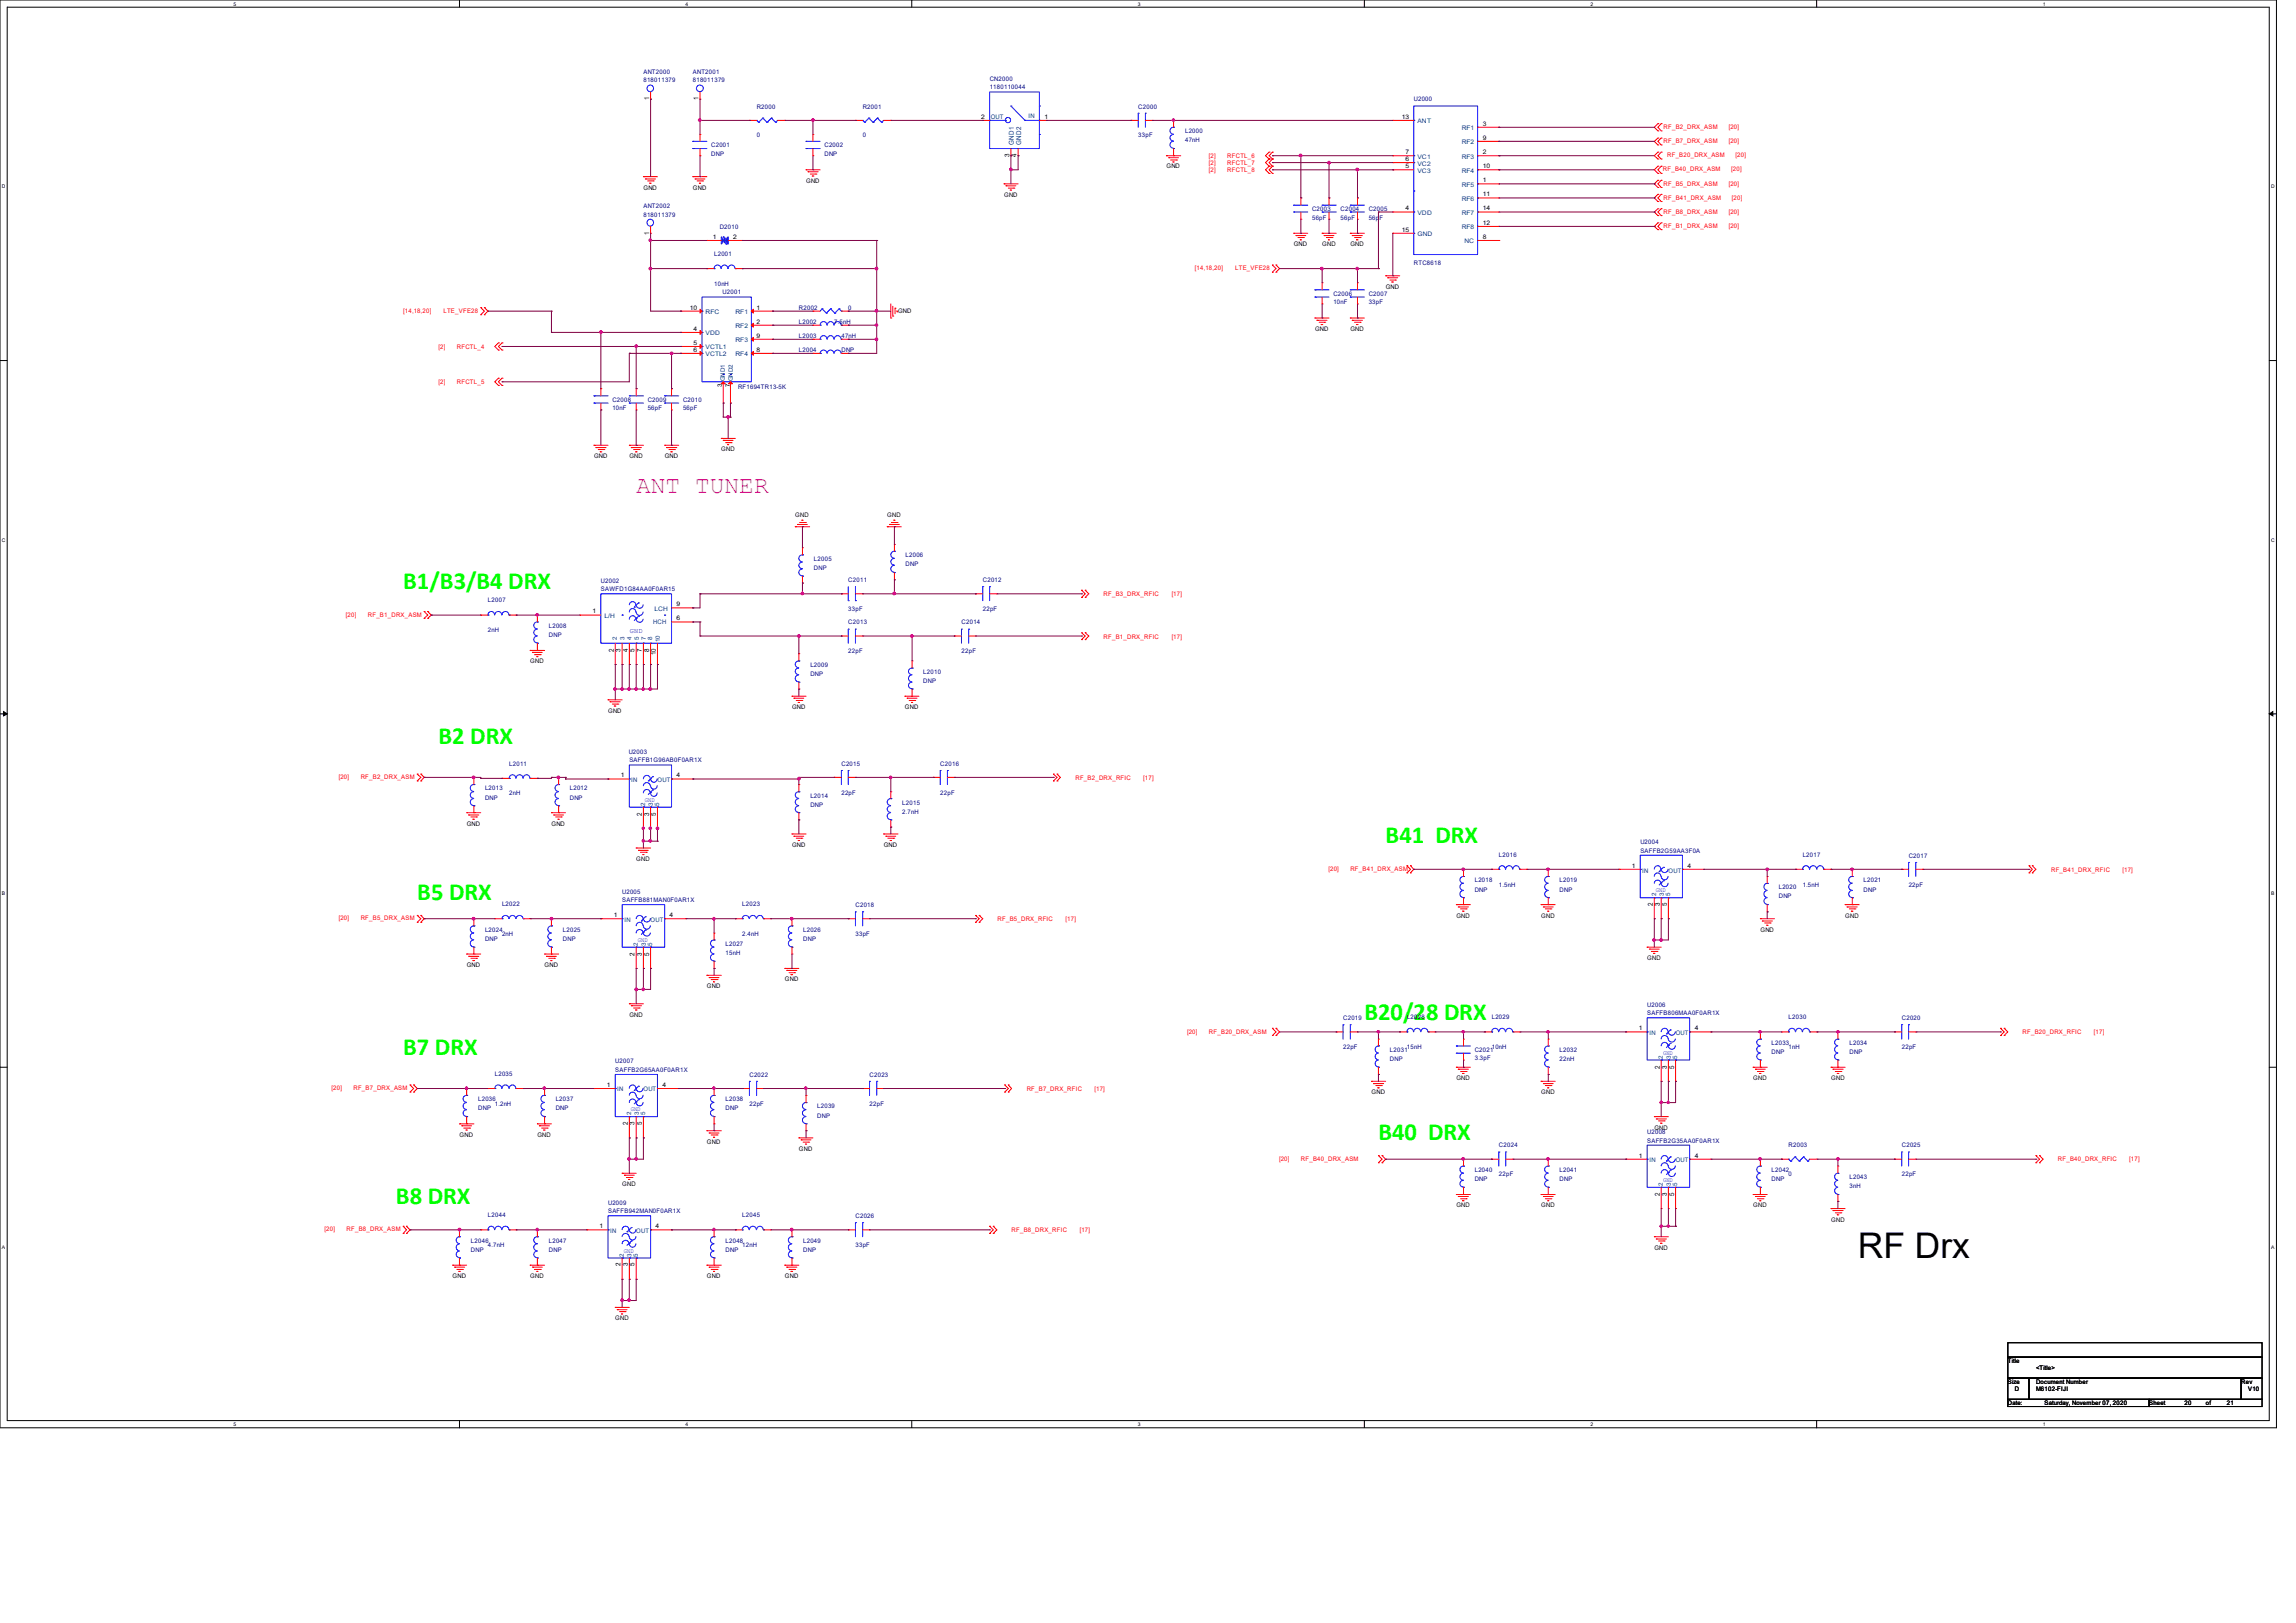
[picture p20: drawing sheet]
<svg xmlns="http://www.w3.org/2000/svg" width="297mm" height="210mm" viewBox="0 0 297 210" stroke-linecap="round" stroke-linejoin="round" font-family="sans-serif">
<defs><g id="words">
<text font-size="4.6" x="240.3" y="162.8">RF Drx</text>
<text font-size="3.2" fill="#f0f" x="82.3" y="63.8">ANT TUNER</text>
<g font-size="3.2" fill="#0f0">
<text x="52.2" y="76.2">B1/B3/B4 DRX</text>
<text x="56.7" y="96.3">B2 DRX</text>
<text x="179.2" y="109.1">B41 DRX</text>
<text x="54" y="116.4">B5 DRX</text>
<text x="176.5" y="132">B20/28 DRX</text>
<text x="52.2" y="136.5">B7 DRX</text>
<text x="178.3" y="147.5">B40 DRX</text>
<text x="51.2" y="155.7">B8 DRX</text>
</g>
<g font-size=".9">
<text x="84" y="13" transform="rotate(-90 84 13)">1</text>
<text x="90.3" y="13" transform="rotate(-90 90.3 13)">1</text>
<text x="130.6" y="20.3" transform="rotate(-90 130.6 20.3)">3</text>
<text x="131.5" y="20.3" transform="rotate(-90 131.5 20.3)">4</text>
<text x="84" y="30.4" transform="rotate(-90 84 30.4)">1</text>
<text x="79.4" y="84.3" transform="rotate(-90 79.4 84.3)">2</text>
<text x="80.3" y="84.3" transform="rotate(-90 80.3 84.3)">3</text>
<text x="81.2" y="84.3" transform="rotate(-90 81.2 84.3)">4</text>
<text x="82.1" y="84.3" transform="rotate(-90 82.1 84.3)">5</text>
<text x="83" y="84.3" transform="rotate(-90 83 84.3)">7</text>
<text x="84" y="84.3" transform="rotate(-90 84 84.3)">8</text>
<text x="84.8" y="84.8" transform="rotate(-90 84.8 84.8)">10</text>
<text x="83" y="105.5" transform="rotate(-90 83 105.5)">2</text>
<text x="84" y="105.5" transform="rotate(-90 84 105.5)">3</text>
<text x="84.8" y="105.5" transform="rotate(-90 84.8 105.5)">5</text>
<text x="213.8" y="117.3" transform="rotate(-90 213.8 117.3)">2</text>
<text x="214.7" y="117.3" transform="rotate(-90 214.7 117.3)">3</text>
<text x="215.6" y="117.3" transform="rotate(-90 215.6 117.3)">5</text>
<text x="82.1" y="123.7" transform="rotate(-90 82.1 123.7)">2</text>
<text x="83" y="123.7" transform="rotate(-90 83 123.7)">3</text>
<text x="84" y="123.7" transform="rotate(-90 84 123.7)">5</text>
<text x="214.7" y="138.3" transform="rotate(-90 214.7 138.3)">2</text>
<text x="215.6" y="138.3" transform="rotate(-90 215.6 138.3)">3</text>
<text x="216.6" y="138.3" transform="rotate(-90 216.6 138.3)">5</text>
<text x="81.2" y="145.6" transform="rotate(-90 81.2 145.6)">2</text>
<text x="82.1" y="145.6" transform="rotate(-90 82.1 145.6)">3</text>
<text x="83" y="145.6" transform="rotate(-90 83 145.6)">5</text>
<text x="214.7" y="154.7" transform="rotate(-90 214.7 154.7)">2</text>
<text x="215.6" y="154.7" transform="rotate(-90 215.6 154.7)">3</text>
<text x="216.6" y="154.7" transform="rotate(-90 216.6 154.7)">5</text>
<text x="80.3" y="163.9" transform="rotate(-90 80.3 163.9)">2</text>
<text x="81.2" y="163.9" transform="rotate(-90 81.2 163.9)">3</text>
<text x="82.1" y="163.9" transform="rotate(-90 82.1 163.9)">5</text>
</g>
<g font-size=".9" fill="#004080">
<text x="131.2" y="18.8" transform="rotate(-90 131.2 18.8)">GND1</text>
<text x="132.1" y="18.8" transform="rotate(-90 132.1 18.8)">GND2</text>
</g>
<text font-size=".9" fill="#00f" x="81.5" y="81.9">GND</text>
<g font-size=".8" fill="#000080">
<text x="83.2" y="9.6">ANT2000</text>
<text x="83.2" y="10.7">818011379</text>
<text x="89.6" y="9.6">ANT2001</text>
<text x="89.6" y="10.7">818011379</text>
<text x="128" y="10.5">CN2000</text>
<text x="128" y="11.6">1180110044</text>
<text x="97.9" y="14.1">R2000</text>
<text x="97.9" y="17.8">0</text>
<text x="111.6" y="14.1">R2001</text>
<text x="111.6" y="17.8">0</text>
<text x="147.2" y="14.1">C2000</text>
<text x="147.2" y="17.8">33pF</text>
<text x="153.3" y="17.2">L2000</text>
<text x="182.9" y="13.1">U2000</text>
<text x="92" y="19">C2001</text>
<text x="92" y="20.2">DNP</text>
<text x="106.6" y="19">C2002</text>
<text x="106.6" y="20.2">DNP</text>
<text x="153.3" y="18.4">47nH</text>
<text x="83.2" y="26.9">ANT2002</text>
<text x="83.2" y="28">818011379</text>
<text x="93.1" y="29.7">D2010</text>
<text x="169.7" y="27.3">C2003</text>
<text x="169.7" y="28.4">56pF</text>
<text x="173.4" y="27.3">C2004</text>
<text x="173.4" y="28.4">56pF</text>
<text x="177" y="27.3">C2005</text>
<text x="177" y="28.4">56pF</text>
<text x="92.4" y="33.1">L2001</text>
<text x="182.9" y="34.2">RTC8618</text>
<text x="92.4" y="37">10nH</text>
<text x="93.5" y="38.1">U2001</text>
<text x="103.3" y="40.1">R2002</text>
<text x="103.3" y="41.9">L2002</text>
<text x="107.9" y="41.9">7.5nH</text>
<text x="109.7" y="40.1">0</text>
<text x="172.5" y="38.3">C2006</text>
<text x="172.5" y="39.4">10nF</text>
<text x="177" y="38.3">C2007</text>
<text x="177" y="39.4">33pF</text>
<text x="103.3" y="43.8">L2003</text>
<text x="103.3" y="45.6">L2004</text>
<text x="108.8" y="43.8">47nH</text>
<text x="108.8" y="45.6">DNP</text>
<text x="79.2" y="52">C2008</text>
<text x="79.2" y="53.1">10nF</text>
<text x="83.8" y="52">C2009</text>
<text x="83.8" y="53.1">56pF</text>
<text x="88.4" y="52">C2010</text>
<text x="88.4" y="53.1">56pF</text>
<text x="95.5" y="50.3">RF1694TR13-5K</text>
<text x="63.1" y="77.9">L2007</text>
<text x="77.7" y="75.4">U2002</text>
<text x="77.7" y="76.5">SAWFD1G84AA0F0AR15</text>
<text x="105.3" y="72.6">L2005</text>
<text x="105.3" y="73.7">DNP</text>
<text x="109.7" y="75.3">C2011</text>
<text x="117.1" y="72.1">L2006</text>
<text x="117.1" y="73.3">DNP</text>
<text x="127.1" y="75.3">C2012</text>
<text x="63.1" y="81.8">2nH</text>
<text x="71" y="81.2">L2008</text>
<text x="71" y="82.4">DNP</text>
<text x="109.7" y="79">33pF</text>
<text x="109.7" y="80.8">C2013</text>
<text x="124.4" y="80.8">C2014</text>
<text x="127.1" y="79">22pF</text>
<text x="104.8" y="86.3">L2009</text>
<text x="104.8" y="87.5">DNP</text>
<text x="109.7" y="84.5">22pF</text>
<text x="119.4" y="87.2">L2010</text>
<text x="119.4" y="88.4">DNP</text>
<text x="124.4" y="84.5">22pF</text>
<text x="65.9" y="99.1">L2011</text>
<text x="81.3" y="97.6">U2003</text>
<text x="81.4" y="98.6">SAFFB1G96AB0F0AR1X</text>
<text x="108.8" y="99.1">C2015</text>
<text x="121.6" y="99.1">C2016</text>
<text x="62.7" y="102.3">L2013</text>
<text x="62.7" y="103.5">DNP</text>
<text x="65.9" y="102.9">2nH</text>
<text x="73.7" y="102.3">L2012</text>
<text x="73.7" y="103.5">DNP</text>
<text x="104.8" y="103.2">L2014</text>
<text x="104.8" y="104.4">DNP</text>
<text x="108.8" y="102.8">22pF</text>
<text x="116.7" y="104.1">L2015</text>
<text x="116.7" y="105.3">2.7nH</text>
<text x="121.6" y="102.8">22pF</text>
<text x="193.9" y="110.9">L2016</text>
<text x="212.2" y="109.2">U2004</text>
<text x="212.2" y="110.3">SAFFB2G59AA3F0A</text>
<text x="233.2" y="110.9">L2017</text>
<text x="246.9" y="111">C2017</text>
<text x="64.9" y="117.3">L2022</text>
<text x="80.5" y="115.6">U2005</text>
<text x="80.5" y="116.7">SAFFB881MAN0F0AR1X</text>
<text x="96" y="117.3">L2023</text>
<text x="110.7" y="117.3">C2018</text>
<text x="190.8" y="114.2">L2018</text>
<text x="190.8" y="115.4">DNP</text>
<text x="193.9" y="114.7">1.5nH</text>
<text x="201.7" y="114.2">L2019</text>
<text x="201.7" y="115.4">DNP</text>
<text x="230.1" y="115.1">L2020</text>
<text x="230.1" y="116.2">DNP</text>
<text x="233.2" y="114.7">1.5nH</text>
<text x="241.1" y="114.2">L2021</text>
<text x="241.1" y="115.4">DNP</text>
<text x="246.9" y="114.7">22pF</text>
<text x="62.7" y="120.6">L2024</text>
<text x="62.7" y="121.8">DNP</text>
<text x="64.9" y="121.1">2nH</text>
<text x="72.8" y="120.6">L2025</text>
<text x="72.8" y="121.8">DNP</text>
<text x="93.9" y="122.4">L2027</text>
<text x="93.9" y="123.6">15nH</text>
<text x="96" y="121.1">2.4nH</text>
<text x="103.9" y="120.6">L2026</text>
<text x="103.9" y="121.8">DNP</text>
<text x="110.7" y="121.1">33pF</text>
<text x="173.7" y="132">C2019</text>
<text x="182" y="131.9">L2028</text>
<text x="193" y="131.9">L2029</text>
<text x="213.1" y="130.3">U2006</text>
<text x="213.1" y="131.4">SAFFB806MAA0F0AR1X</text>
<text x="231.4" y="131.9">L2030</text>
<text x="246" y="132">C2020</text>
<text x="79.6" y="137.6">U2007</text>
<text x="173.7" y="135.8">22pF</text>
<text x="179.8" y="136.1">L2031</text>
<text x="179.8" y="137.3">DNP</text>
<text x="182" y="135.8">15nH</text>
<text x="190.8" y="136.1">C2021</text>
<text x="190.8" y="137.2">3.3pF</text>
<text x="193" y="135.8">10nH</text>
<text x="201.7" y="136.1">L2032</text>
<text x="201.7" y="137.3">22nH</text>
<text x="229.2" y="135.2">L2033</text>
<text x="229.2" y="136.4">DNP</text>
<text x="231.4" y="135.8">1nH</text>
<text x="239.2" y="135.2">L2034</text>
<text x="239.2" y="136.4">DNP</text>
<text x="246" y="135.8">22pF</text>
<text x="61.9" y="142.5">L2036</text>
<text x="61.9" y="143.7">DNP</text>
<text x="64" y="139.2">L2035</text>
<text x="64" y="143">1.2nH</text>
<text x="71.9" y="142.5">L2037</text>
<text x="71.9" y="143.7">DNP</text>
<text x="79.6" y="138.7">SAFFB2G65AA0F0AR1X</text>
<text x="93.9" y="142.5">L2038</text>
<text x="93.9" y="143.7">DNP</text>
<text x="96.9" y="139.3">C2022</text>
<text x="96.9" y="143">22pF</text>
<text x="105.7" y="143.4">L2039</text>
<text x="112.5" y="139.3">C2023</text>
<text x="112.5" y="143">22pF</text>
<text x="105.7" y="144.6">DNP</text>
<text x="193.9" y="148.5">C2024</text>
<text x="213.1" y="146.7">U2008</text>
<text x="213.1" y="147.8">SAFFB2G35AA0F0AR1X</text>
<text x="231.4" y="148.5">R2003</text>
<text x="246" y="148.5">C2025</text>
<text x="78.7" y="155.9">U2009</text>
<text x="190.8" y="151.6">L2040</text>
<text x="190.8" y="152.8">DNP</text>
<text x="193.9" y="152.2">22pF</text>
<text x="201.7" y="151.6">L2041</text>
<text x="201.7" y="152.8">DNP</text>
<text x="229.2" y="151.6">L2042</text>
<text x="229.2" y="152.8">DNP</text>
<text x="231.4" y="152.2">0</text>
<text x="239.2" y="152.6">L2043</text>
<text x="239.2" y="153.8">3nH</text>
<text x="246" y="152.2">22pF</text>
<text x="60.9" y="160.8">L2046</text>
<text x="60.9" y="162">DNP</text>
<text x="63.1" y="157.5">L2044</text>
<text x="63.1" y="161.3">4.7nH</text>
<text x="71" y="160.8">L2047</text>
<text x="71" y="162">DNP</text>
<text x="78.7" y="157">SAFFB942MAN0F0AR1X</text>
<text x="93.9" y="160.8">L2048</text>
<text x="93.9" y="162">DNP</text>
<text x="96" y="157.5">L2045</text>
<text x="96" y="161.3">12nH</text>
<text x="103.9" y="160.8">L2049</text>
<text x="103.9" y="162">DNP</text>
<text x="110.7" y="157.6">C2026</text>
<text x="110.7" y="161.3">33pF</text>
</g>
<g font-size=".8">
<text x="126.9" y="15.4">2</text>
<text x="135.1" y="15.4">1</text>
<text x="181.3" y="15.4">13</text>
<text x="191.8" y="16.3">3</text>
<text x="104.3" y="23.6">GND</text>
<text x="150.9" y="21.8">GND</text>
<text x="181.8" y="21.8">5</text>
<text x="181.8" y="20.8">6</text>
<text x="181.8" y="19.9">7</text>
<text x="191.8" y="19.9">2</text>
<text x="191.8" y="18.1">9</text>
<text x="191.8" y="23.6">1</text>
<text x="191.8" y="21.8">10</text>
<text x="83.2" y="24.6">GND</text>
<text x="89.6" y="24.6">GND</text>
<text x="129.9" y="25.5">GND</text>
<text x="181.3" y="30">15</text>
<text x="181.8" y="27.2">4</text>
<text x="191.8" y="29.1">12</text>
<text x="191.8" y="27.2">14</text>
<text x="191.8" y="25.4">11</text>
<text x="92.2" y="30.9">1</text>
<text x="94.8" y="30.9">2</text>
<text x="167.4" y="31.9">GND</text>
<text x="171" y="31.9">GND</text>
<text x="174.7" y="31.9">GND</text>
<text x="191.8" y="30.9">8</text>
<text x="89.2" y="40">10</text>
<text x="97.8" y="40">1</text>
<text x="97.8" y="41.9">2</text>
<text x="116.2" y="40.5">GND</text>
<text x="179.3" y="37.3">GND</text>
<text x="89.7" y="42.8">4</text>
<text x="89.7" y="44.6">5</text>
<text x="89.7" y="45.5">6</text>
<text x="97.8" y="45.5">8</text>
<text x="97.8" y="43.7">9</text>
<text x="170.1" y="42.8">GND</text>
<text x="174.7" y="42.8">GND</text>
<text x="93.4" y="50.1" transform="rotate(-90 93.4 50.1)">3</text>
<text x="94.4" y="50.1" transform="rotate(-90 94.4 50.1)">7</text>
<text x="76.8" y="59.3">GND</text>
<text x="81.4" y="59.3">GND</text>
<text x="86" y="59.3">GND</text>
<text x="93.3" y="58.4">GND</text>
<text x="102.9" y="66.9">GND</text>
<text x="114.8" y="66.9">GND</text>
<text x="76.6" y="79.4">1</text>
<text x="87.5" y="80.3">6</text>
<text x="87.5" y="78.4">9</text>
<text x="68.6" y="85.8">GND</text>
<text x="78.7" y="92.2">GND</text>
<text x="102.5" y="91.8">GND</text>
<text x="117.1" y="91.8">GND</text>
<text x="80.3" y="100.6">1</text>
<text x="87.5" y="100.6">4</text>
<text x="60.4" y="106.8">GND</text>
<text x="71.3" y="106.8">GND</text>
<text x="82.3" y="111.4">GND</text>
<text x="102.5" y="109.6">GND</text>
<text x="114.3" y="109.6">GND</text>
<text x="211.1" y="112.3">1</text>
<text x="218.3" y="112.3">4</text>
<text x="79.4" y="118.7">1</text>
<text x="86.6" y="118.7">4</text>
<text x="188.4" y="118.7">GND</text>
<text x="199.4" y="118.7">GND</text>
<text x="238.7" y="118.7">GND</text>
<text x="60.4" y="125.1">GND</text>
<text x="70.4" y="125.1">GND</text>
<text x="213.1" y="124.2">GND</text>
<text x="227.7" y="120.6">GND</text>
<text x="81.4" y="131.5">GND</text>
<text x="91.4" y="127.9">GND</text>
<text x="101.5" y="127">GND</text>
<text x="212" y="133.3">1</text>
<text x="219.2" y="133.3">4</text>
<text x="78.5" y="140.6">1</text>
<text x="85.7" y="140.6">4</text>
<text x="177.4" y="141.6">GND</text>
<text x="188.4" y="139.8">GND</text>
<text x="199.4" y="141.6">GND</text>
<text x="226.8" y="139.8">GND</text>
<text x="236.9" y="139.8">GND</text>
<text x="59.4" y="147.1">GND</text>
<text x="69.5" y="147.1">GND</text>
<text x="91.4" y="148">GND</text>
<text x="103.3" y="148.9">GND</text>
<text x="212" y="149.8">1</text>
<text x="214" y="146.2">GND</text>
<text x="219.2" y="149.8">4</text>
<text x="80.5" y="153.5">GND</text>
<text x="77.6" y="158.9">1</text>
<text x="84.8" y="158.9">4</text>
<text x="188.4" y="156.2">GND</text>
<text x="199.4" y="156.2">GND</text>
<text x="214" y="161.7">GND</text>
<text x="226.8" y="156.2">GND</text>
<text x="236.9" y="158.1">GND</text>
<text x="58.6" y="165.4">GND</text>
<text x="68.6" y="165.4">GND</text>
<text x="91.4" y="165.4">GND</text>
<text x="101.5" y="165.4">GND</text>
<text x="79.6" y="170.9">GND</text>
<text x="259.7" y="176.4">Title</text>
<text x="259.7" y="179.1">Size</text>
<text x="263.4" y="179.1">Document Number</text>
<text x="263.4" y="177.3">&lt;Title&gt;</text>
<text x="289.9" y="179.1">Rev</text>
<text x="259.7" y="181.8">Date:</text>
<text x="260.6" y="180">D</text>
<text x="263.4" y="180">M6102-FIJI</text>
<text x="264.5" y="181.8">Saturday, November 07, 2020</text>
<text x="278" y="181.8">Sheet</text>
<text x="282.6" y="181.8">20</text>
<text x="285.3" y="181.8">of</text>
<text x="288.1" y="181.8">21</text>
<text x="290.8" y="180">V10</text>
</g>
<g font-size=".8" fill="#004080">
<text x="128.2" y="15.4">OUT</text>
<text x="133.1" y="15.3">IN</text>
<text x="183.4" y="16">ANT</text>
<text x="189.1" y="16.8">RF1</text>
<text x="183.4" y="22.4">VC3</text>
<text x="183.4" y="21.4">VC2</text>
<text x="183.4" y="20.5">VC1</text>
<text x="189.1" y="20.5">RF3</text>
<text x="189.1" y="18.7">RF2</text>
<text x="189.1" y="22.4">RF4</text>
<text x="183.4" y="27.8">VDD</text>
<text x="189.1" y="29.7">RF8</text>
<text x="189.1" y="27.8">RF7</text>
<text x="189.1" y="26">RF6</text>
<text x="189.1" y="24.2">RF5</text>
<text x="183.4" y="30.6">GND</text>
<text x="189.4" y="31.5">NC</text>
<text x="91.3" y="40.6">RFC</text>
<text x="95.1" y="40.6">RF1</text>
<text x="91.3" y="43.4">VDD</text>
<text x="91.3" y="45.2">VCTL1</text>
<text x="91.3" y="46.1">VCTL2</text>
<text x="95.1" y="42.5">RF2</text>
<text x="95.1" y="46.1">RF4</text>
<text x="95.1" y="44.3">RF3</text>
<text x="93.8" y="49.3" transform="rotate(-90 93.8 49.3)">GND1</text>
<text x="94.8" y="49.3" transform="rotate(-90 94.8 49.3)">GND2</text>
<text x="78.2" y="80">L/H</text>
<text x="79.8" y="82.8" transform="rotate(-90 79.8 82.8)">2</text>
<text x="80.8" y="82.8" transform="rotate(-90 80.8 82.8)">3</text>
<text x="81.7" y="82.8" transform="rotate(-90 81.7 82.8)">4</text>
<text x="82.6" y="82.8" transform="rotate(-90 82.6 82.8)">5</text>
<text x="83.5" y="82.8" transform="rotate(-90 83.5 82.8)">7</text>
<text x="84.4" y="82.8" transform="rotate(-90 84.4 82.8)">8</text>
<text x="84.5" y="80.8">HCH</text>
<text x="84.7" y="79">LCH</text>
<text x="85.3" y="83.1" transform="rotate(-90 85.3 83.1)">10</text>
<text x="81.7" y="101.2">IN</text>
<text x="85.1" y="101.2">OUT</text>
<text x="83.4" y="104.3" transform="rotate(-90 83.4 104.3)">2</text>
<text x="84.5" y="104.3" transform="rotate(-90 84.5 104.3)">3</text>
<text x="85.3" y="104.3" transform="rotate(-90 85.3 104.3)">5</text>
<text x="212.4" y="112.9">IN</text>
<text x="215.8" y="112.9">OUT</text>
<text x="80.8" y="119.3">IN</text>
<text x="84.2" y="119.3">OUT</text>
<text x="214.2" y="116" transform="rotate(-90 214.2 116)">2</text>
<text x="215.2" y="116" transform="rotate(-90 215.2 116)">3</text>
<text x="216" y="116" transform="rotate(-90 216 116)">5</text>
<text x="82.5" y="122.3" transform="rotate(-90 82.5 122.3)">2</text>
<text x="83.5" y="122.3" transform="rotate(-90 83.5 122.3)">3</text>
<text x="84.4" y="122.3" transform="rotate(-90 84.4 122.3)">5</text>
<text x="213.4" y="133.9">IN</text>
<text x="215.1" y="137" transform="rotate(-90 215.1 137)">2</text>
<text x="216.1" y="137" transform="rotate(-90 216.1 137)">3</text>
<text x="216.8" y="133.9">OUT</text>
<text x="217" y="137" transform="rotate(-90 217 137)">5</text>
<text x="79.8" y="141.2">IN</text>
<text x="83.2" y="141.2">OUT</text>
<text x="81.6" y="144.3" transform="rotate(-90 81.6 144.3)">2</text>
<text x="82.6" y="144.3" transform="rotate(-90 82.6 144.3)">3</text>
<text x="83.4" y="144.3" transform="rotate(-90 83.4 144.3)">5</text>
<text x="213.4" y="150.4">IN</text>
<text x="215.1" y="153.5" transform="rotate(-90 215.1 153.5)">2</text>
<text x="216.1" y="153.5" transform="rotate(-90 216.1 153.5)">3</text>
<text x="216.8" y="150.4">OUT</text>
<text x="217" y="153.5" transform="rotate(-90 217 153.5)">5</text>
<text x="78.9" y="159.5">IN</text>
<text x="82.3" y="159.5">OUT</text>
<text x="80.7" y="162.6" transform="rotate(-90 80.7 162.6)">2</text>
<text x="81.7" y="162.6" transform="rotate(-90 81.7 162.6)">3</text>
<text x="82.5" y="162.6" transform="rotate(-90 82.5 162.6)">5</text>
</g>
<g font-size=".8" fill="#f00">
<text x="215.2" y="16.7">RF_B2_DRX_ASM</text>
<text x="223.6" y="16.7">[20]</text>
<text x="156.4" y="20.4">[2]</text>
<text x="156.4" y="21.3">[2]</text>
<text x="156.4" y="22.3">[2]</text>
<text x="158.8" y="20.4">RFCTL_6</text>
<text x="158.8" y="21.3">RFCTL_7</text>
<text x="158.8" y="22.3">RFCTL_8</text>
<text x="215.1" y="22.2">RF_B40_DRX_ASM</text>
<text x="215.2" y="18.5">RF_B7_DRX_ASM</text>
<text x="215.7" y="20.4">RF_B20_DRX_ASM</text>
<text x="223.6" y="18.5">[20]</text>
<text x="224" y="22.2">[20]</text>
<text x="224.5" y="20.4">[20]</text>
<text x="215.2" y="24">RF_B5_DRX_ASM</text>
<text x="215.2" y="25.8">RF_B41_DRX_ASM</text>
<text x="215.2" y="27.6">RF_B8_DRX_ASM</text>
<text x="215.2" y="29.5">RF_B1_DRX_ASM</text>
<text x="223.6" y="24">[20]</text>
<text x="223.6" y="27.6">[20]</text>
<text x="223.6" y="29.5">[20]</text>
<text x="224" y="25.8">[20]</text>
<text x="154.6" y="35">[14,18,20]</text>
<text x="159.8" y="35">LTE_VFE28</text>
<text x="52.2" y="40.5">[14,18,20]</text>
<text x="57.4" y="40.5">LTE_VFE28</text>
<text x="56.7" y="45.1">[2]</text>
<text x="59.1" y="45.1">RFCTL_4</text>
<text x="56.7" y="49.7">[2]</text>
<text x="59.1" y="49.7">RFCTL_5</text>
<text x="142.8" y="77.1">RF_B3_DRX_RFIC</text>
<text x="151.6" y="77.1">[17]</text>
<text x="44.7" y="79.8">[20]</text>
<text x="47.6" y="79.8">RF_B1_DRX_ASM</text>
<text x="142.8" y="82.6">RF_B1_DRX_RFIC</text>
<text x="151.6" y="82.6">[17]</text>
<text x="43.8" y="100.8">[20]</text>
<text x="46.7" y="100.8">RF_B2_DRX_ASM</text>
<text x="139.1" y="100.9">RF_B2_DRX_RFIC</text>
<text x="147.9" y="100.9">[17]</text>
<text x="171.8" y="112.7">[20]</text>
<text x="174.7" y="112.7">RF_B41_DRX_ASM</text>
<text x="265.3" y="112.8">RF_B41_DRX_RFIC</text>
<text x="274.5" y="112.8">[17]</text>
<text x="43.8" y="119.1">[20]</text>
<text x="46.7" y="119.1">RF_B5_DRX_ASM</text>
<text x="129" y="119.2">RF_B5_DRX_RFIC</text>
<text x="137.8" y="119.2">[17]</text>
<text x="153.6" y="133.7">[20]</text>
<text x="156.4" y="133.7">RF_B20_DRX_ASM</text>
<text x="261.6" y="133.8">RF_B20_DRX_RFIC</text>
<text x="270.9" y="133.8">[17]</text>
<text x="42.9" y="141.1">[20]</text>
<text x="45.7" y="141.1">RF_B7_DRX_ASM</text>
<text x="132.8" y="141.1">RF_B7_DRX_RFIC</text>
<text x="141.6" y="141.1">[17]</text>
<text x="165.4" y="150.2">[20]</text>
<text x="168.3" y="150.2">RF_B40_DRX_ASM</text>
<text x="266.2" y="150.3">RF_B40_DRX_RFIC</text>
<text x="275.4" y="150.3">[17]</text>
<text x="42" y="159.3">[20]</text>
<text x="44.8" y="159.3">RF_B8_DRX_ASM</text>
<text x="130.9" y="159.4">RF_B8_DRX_RFIC</text>
<text x="139.7" y="159.4">[17]</text>
</g>
<g font-size=".8" fill="#00f">
<text x="83.4" y="103.8">GND</text>
<text x="214.2" y="115.4">GND</text>
<text x="82.5" y="121.8">GND</text>
<text x="215.1" y="136.5">GND</text>
<text x="81.6" y="143.8">GND</text>
<text x="215.1" y="153">GND</text>
<text x="80.7" y="162.1">GND</text>
</g>
<g font-size=".6">
<text x="30.2" y=".7">5</text>
<text x="88.7" y=".7">4</text>
<text x="147.2" y=".7">3</text>
<text x="205.7" y=".7">2</text>
<text x="264.2" y=".7">1</text>
<text x=".3" y="24.4">D</text>
<text x="293.8" y="24.4">D</text>
<text x=".3" y="70.1">C</text>
<text x="293.8" y="70.1">C</text>
<text x=".3" y="115.8">B</text>
<text x="293.8" y="115.8">B</text>
<text x=".3" y="161.5">A</text>
<text x="293.8" y="161.5">A</text>
<text x="30.2" y="184.5">5</text>
<text x="88.7" y="184.5">4</text>
<text x="147.2" y="184.5">3</text>
<text x="205.7" y="184.5">2</text>
<text x="264.2" y="184.5">1</text>
</g>
</g></defs>
<g fill="none" stroke="#000" stroke-width=".13">
<path d="M0 0h294.5v184.7h-294.5zM.9 .9h292.6v182.9h-292.6zM59.4 0v.9M117.9 0v.9M176.5 0v.9M235 0v.9M0 46.7h.9M293.5 46.7h1M0 92.4h.9M293.5 92.4h1M0 138.1h.9M293.5 138.1h1"/>
<path d="M259.7 173.7h32.9v1.9h-32.9zM259.7 175.6h32.9v2.7h-32.9zM259.7 178.3h2.8v2.8h-2.8zM262.5 178.3h27.4v2.8h-27.4zM289.9 178.3h2.7v2.8h-2.7zM59.4 183.8v.9M117.9 183.8v.9M176.5 183.8v.9M235 183.8v.9M259.7 181.1h18.3v.9h-18.3zM278 181.1h14.6v.9h-14.6z"/>
</g>
<path d="M.5 92.1l.4 .3-.4 .2zM293.5 92.4l.5-.3v.5z" fill="#000" stroke="#000" stroke-width=".13"/>
<g fill="none" stroke="#f00" stroke-width=".13">
<path d="M84.2 12.8h.1M84.2 11.9v.9M90.6 12.8h.1M90.6 17.4h.1M90.6 11.9v.9M90.6 17.4v.9M90.6 19.2v1M96.9 15.6h.1M96.9 15.6h1M100.6 15.6h.9M101.5 15.6h.1M105.2 17.4h.1"/>
<path d="M105.2 17.4v.9M105.2 19.2v1M110.7 15.6h.1M110.7 15.6h.9M114.3 15.6h.9M115.2 15.6h.1M127.1 15.6h.1M127.1 15.6h.9M130.8 19.2v1M131.7 19.2v1M134.5 15.6h.8M135.3 15.6h.1"/>
<path d="M146.3 15.6h.1M146.3 15.6h.9M148.2 15.6h.9M149.1 15.6h.1M151.8 15.6h.1M151.8 15.6v.9M151.8 19.2v1M164.2 19.7h.1M164.2 19.7l-.5 .5 .5 .4M164.6 19.7h.1M164.6 19.7l-.4 .5 .4 .4M180.2 15.6h.1"/>
<path d="M180.2 15.6h2.7M191.1 18.3h2.8M191.1 16.5h2.8M193.9 18.3h.1M193.9 16.5h.1M214.5 16h.1M214.5 16.9h.1M214.5 18.8h.1M214.5 17.9h.1M214.5 19.7h.1M214.5 16l-.5 .5 .5 .4M214.5 17.9l-.5 .4 .5 .5"/>
<path d="M214.5 19.7l-.5 .5 .5 .4M214.9 16.9h.1M214.9 16h.1M214.9 17.9h.1M214.9 18.8h.1M214.9 19.7h.1M214.9 16l-.4 .5 .4 .4M214.9 17.9l-.4 .4 .4 .5M214.9 19.7l-.4 .5 .4 .4M62.2 39.8h.1M62.2 39.8l.5 .5-.5 .4M62.7 39.8h.1"/>
<path d="M62.7 39.8l.4 .5-.4 .4M83.2 22.9h.1M83.2 22.9h1.8M83.5 23.2h.1M83.5 23.2h1.3M83.8 23.4h.7M84 23.7h.1M84 23.7h.2M84.2 30.2h.1M84.2 29.3v.9M84.5 23.4h.1M89.6 22.9h.1"/>
<path d="M89.6 22.9h1.8M89.9 23.2h.1M89.9 23.2h1.3M90.2 23.4h.7M90.5 23.7h.1M90.6 20.2h.1M90.9 23.4h.1M91.4 31.1h.1M91.4 34.8h.1M91.4 31.1h1.9M91.4 34.8h1M94.2 31.1h1.8"/>
<path d="M95.1 34.8h.9M96 31.1h.1M96 34.8h.1M104.3 22h.1M104.3 22h1.8M104.5 22.2h.1M104.5 22.2h1.3M104.8 22.5h.7M105.1 22.8h.1M105.1 22.8h.2M105.2 20.2h.1M105.5 22.5h.1"/>
<path d="M115.2 39.3v1.8M115.5 39.6v1.3M115.8 39.9h.1M115.8 39.9v.7M129.9 23.8h.1M129.9 23.8h1.8M130.1 24h.1M130.1 24h1.3M130.4 24.3h.7M130.7 24.6h.1M130.7 24.6h.2M130.8 20.2h.1"/>
<path d="M131.1 24.3h.1M131.7 20.2h.1M150.9 20.2h.1M150.9 20.2h1.8M151.2 20.4h.1M151.2 20.4h1.2M151.4 20.7h.8M151.7 21h.1M151.7 21h.2M151.8 20.2h.1M152.2 20.7h.1M164.2 20.6h.1"/>
<path d="M164.2 21.5h.1M164.2 22.4h.1M164.2 20.6l-.5 .4 .5 .5M164.2 21.5l-.5 .5 .5 .4M164.6 20.6h.1M164.6 21.5h.1M164.6 22.4h.1M164.6 34.3h.1M164.6 35.2h.1M164.6 20.6l-.4 .4 .4 .5M164.6 21.5l-.4 .5 .4 .4M164.6 34.3l.5 .5-.5 .4"/>
<path d="M165.1 35.2h.1M165.1 34.3h.1M165.1 34.3l.4 .5-.4 .4M167.3 30.2h.1M167.3 30.2h1.9M167.6 30.5h.1M167.6 30.5h1.3M167.9 30.7h.7M168.2 31h.1M168.2 31h.2M168.3 28.4h.1M168.3 25.6h.1"/>
<path d="M168.3 25.6v.9M168.3 27.4v1M168.6 30.7h.1M171 30.2h.1M171 39.3h.1M171 36.6h.1M171 30.2h1.8M171 36.6v.9M171 38.4v.9M171.3 30.5h.1M171.3 30.5h1.3M171.6 30.7h.7"/>
<path d="M171.8 31h.1M171.8 31h.2M171.9 28.4h.1M171.9 25.6h.1M171.9 25.6v.9M171.9 27.4v1M172.3 30.7h.1M174.7 30.2h.1M174.7 30.2h1.8M174.9 30.5h.1M174.9 30.5h1.3M175.2 30.7h.7"/>
<path d="M175.5 31h.1M175.5 31h.2M175.6 28.4h.1M175.6 25.6h.1M175.6 39.3h.1M175.6 36.6h.1M175.6 25.6v.9M175.6 27.4v1M175.6 36.6v.9M175.6 38.4v.9M175.9 30.7h.1M179.2 35.7h.1"/>
<path d="M179.2 35.7h1.9M179.5 35.9h.1M179.5 35.9h1.3M179.8 36.2h.7M180 36.5h.1M180 36.5h.3M180.2 27.4h.1M180.2 22h.1M180.2 21h.1M180.2 20.2h.1M180.2 30.2h.1M180.2 20.2h2.7"/>
<path d="M180.2 22h2.7M180.2 30.2h2.7M180.2 27.4h2.7M180.2 21h2.7M180.5 36.2h.1M191.1 20.2h2.8M191.1 22h2.8M191.1 23.8h2.8M191.1 27.4h2.8M191.1 31.1h2.8M191.1 29.3h2.8M191.1 25.6h2.8"/>
<path d="M193.9 20.2h.1M193.9 31.1h.1M193.9 29.3h.1M193.9 27.4h.1M193.9 25.6h.1M193.9 23.8h.1M193.9 22h.1M214.5 20.6h.1M214.5 22.4h.1M214.5 21.5h.1M214.5 24.3h.1M214.5 23.3h.1"/>
<path d="M214.5 26.1h.1M214.5 25.1h.1M214.5 27.9h.1M214.5 27h.1M214.5 29.7h.1M214.5 28.8h.1M214.5 21.5l-.5 .5 .5 .4M214.5 23.3l-.5 .5 .5 .5M214.5 25.1l-.5 .5 .5 .5M214.5 27l-.5 .4 .5 .5M214.5 28.8l-.5 .5 .5 .4M214.9 20.6h.1"/>
<path d="M214.9 21.5h.1M214.9 22.4h.1M214.9 23.3h.1M214.9 24.3h.1M214.9 25.1h.1M214.9 26.1h.1M214.9 27h.1M214.9 27.9h.1M214.9 28.8h.1M214.9 29.7h.1M214.9 21.5l-.4 .5 .4 .4M214.9 23.3l-.4 .5 .4 .5"/>
<path d="M214.9 25.1l-.4 .5 .4 .5M214.9 27l-.4 .4 .4 .5M214.9 28.8l-.4 .5 .4 .4M62.2 40.7h.1M62.7 40.7h.1M64.5 44.4h.1M64.5 45.3h.1M64.5 48.9h.1M64.5 49.9h.1M64.5 44.4l-.5 .4 .5 .5M64.5 48.9l-.5 .5 .5 .5M64.9 44.4h.1"/>
<path d="M64.9 45.3h.1M64.9 48.9h.1M64.9 49.9h.1M64.9 44.4l-.4 .4 .4 .5M64.9 48.9l-.4 .5 .4 .5M76.8 57.6h.1M76.8 57.6h1.9M77.1 57.9h.1M77.1 57.9h1.3M77.4 58.2h.7M77.6 58.5h.1M77.6 58.5h.3"/>
<path d="M77.7 53h.1M77.7 50.3h.1M77.7 50.3v.9M77.7 52.2v.8M78.1 58.2h.1M81.4 57.6h.1M81.4 57.6h1.8M81.7 57.9h.1M81.7 57.9h1.3M82 58.2h.7M82.2 58.5h.1M82.2 58.5h.2"/>
<path d="M82.3 53h.1M82.3 50.3h.1M82.3 50.3v.9M82.3 52.2v.8M82.7 58.2h.1M86 57.6h.1M86 57.6h1.8M86.2 57.9h.1M86.2 57.9h1.3M86.5 58.2h.7M86.8 58.5h.1M86.8 58.5h.2"/>
<path d="M86.9 53h.1M86.9 50.3h.1M86.9 50.3v.9M86.9 52.2v.8M87.2 58.2h.1M88.1 43h.1M88.1 44.8h.1M88.1 45.7h.1M88.1 40.3h.1M88.1 45.7h2.7M88.1 40.3h2.7M88.1 43h2.7"/>
<path d="M88.1 44.8h2.7M93.3 56.7h.1M93.3 56.7h1.8M93.6 57h.1M93.6 52.2h.1M93.6 57h1.2M93.6 49.4v2.8M93.9 57.3h.7M94.1 57.5h.1M94.1 57.5h.2M94.5 52.2h.1M94.5 49.4v2.8"/>
<path d="M94.6 57.3h.1M97.2 43.9h2.7M97.2 45.7h2.7M97.2 40.3h2.7M97.2 42.1h2.7M99.9 40.3h.1M99.9 42.1h.1M99.9 45.7h.1M99.9 43.9h.1M105.2 43.9h.1M105.2 45.7h.1M105.2 40.3h.1"/>
<path d="M105.2 42.1h.1M105.2 43.9h.9M105.2 45.7h.9M105.2 40.3h.9M105.2 42.1h.9M108.8 43.9h.9M108.8 45.7h.9M108.8 40.3h.9M108.8 42.1h.9M109.7 43.9h.1M109.7 45.7h.1M109.7 40.3h.1"/>
<path d="M109.7 42.1h.1M115.2 41.1h.1M115.5 40.9h.1M116 40.3h.1M116 40.2v.1M170.1 41.1h.1M170.1 41.1h1.8M170.3 41.4h.1M170.3 41.4h1.4M170.6 41.7h.8M170.9 42h.1M170.9 42h.2"/>
<path d="M171.4 41.7h.1M174.7 41.1h.1M174.7 41.1h1.8M174.9 41.4h.1M174.9 41.4h1.3M175.2 41.7h.7M175.5 42h.1M175.5 42h.2M175.9 41.7h.1M54.9 79.1h.1M54.9 79.1l.4 .5-.4 .4M55.3 79.1h.1"/>
<path d="M55.3 79.1l.5 .5-.5 .4M62.2 79.6h.1M62.2 79.6h.9M65.9 79.6h.9M66.8 79.6h.1M69.5 79.6h.1M69.5 79.6v.9M75 79.6h.1M75 79.6h2.7M86.9 78.7h2.7M89.6 78.7h.1M102.9 68.2h.1"/>
<path d="M102.9 68.2h1.8M103.2 67.9h.1M103.2 67.9h1.2M103.4 67.6h.8M103.7 67.3h.1M103.7 67.3h.2M103.8 70.9h.1M103.8 75.4h.1M103.8 70.9v.9M103.8 74.5v.9M104.2 67.6h.1M108.8 76.8h.1"/>
<path d="M108.8 76.8h.9M110.7 76.8h.9M111.6 76.8h.1M114.8 68.2h.1M114.8 68.2h1.8M115.1 67.9h.1M115.1 67.9h1.2M115.3 67.6h.7M115.6 67.3h.1M115.6 67.3h.2M115.7 75h.1M115.7 70.4h.1"/>
<path d="M115.7 70.4v.9M115.7 74.1v.9M116 67.6h.1M126.2 76.8h.1M126.2 76.8h.9M128 76.8h.9M128.9 76.8h.1M139.9 76.4h.1M139.9 77.3h.1M139.9 76.4l.5 .4-.5 .5M140.4 76.4h.1M140.4 77.3h.1"/>
<path d="M140.4 76.4l.4 .4-.4 .5M54.9 80h.1M55.3 80h.1M68.6 84.2h.1M68.6 84.2h1.8M68.9 84.4h.1M68.9 84.4h1.2M69.1 84.7h.8M69.4 85h.1M69.4 85h.2M69.5 84.2h.1M69.5 83.2v1"/>
<path d="M69.9 84.7h.1M78.7 90.6h.1M78.7 90.6h1.8M78.9 90.8h.1M78.9 90.8h1.3M79.2 91.1h.7M79.5 91.4h.1M79.5 91.4h.2M79.6 86h.1M79.6 83.2v2.8M79.9 91.1h.1M80.5 86h.1"/>
<path d="M80.5 83.2v2.8M81.4 86h.1M81.4 83.2v2.8M82.3 86h.1M82.3 83.2v2.8M83.2 86h.1M83.2 83.2v2.8M84.2 86h.1M84.2 83.2v2.8M85 86h.1M85 83.2v2.8M86.9 80.5h2.7"/>
<path d="M89.6 80.5h.1M102.4 90.1h.1M102.4 90.1h1.9M102.7 90.3h.1M102.7 90.3h1.3M103 90.6h.7M103.3 90.9h.1M103.3 89.2h.1M103.3 84.6h.1M103.3 84.6v.9M103.3 88.3v.9M103.7 90.6h.1"/>
<path d="M108.8 82.3h.1M108.8 82.3h.9M110.7 82.3h.9M111.6 82.3h.1M117.1 90.1h.1M117.1 90.1h1.8M117.3 90.3h.1M117.3 90.3h1.3M117.6 90.6h.7M117.9 90.9h.1M117.9 90.9h.2M118 90.1h.1"/>
<path d="M118 85.5h.1M118 85.5v.9M118 89.2v.9M118.3 90.6h.1M123.4 82.3h.1M123.4 82.3h1M125.3 82.3h.9M126.2 82.3h.1M139.9 81.9h.1M139.9 82.8h.1M139.9 81.9l.5 .4-.5 .5M140.4 81.9h.1"/>
<path d="M140.4 82.8h.1M140.4 81.9l.4 .4-.4 .5M54 100.2h.1M54 101h.1M54 118.4h.1M54 119.3h.1M54 100.2l.4 .4-.4 .4M54 118.4l.4 .5-.4 .4M54.4 101h.1M54.4 100.2h.1M54.4 119.3h.1M54.4 118.4h.1"/>
<path d="M54.4 100.2l.5 .4-.5 .4M54.4 118.4l.5 .5-.5 .4M60.4 105.2h.1M60.4 105.2h1.8M60.6 105.5h.1M60.6 105.5h1.3M60.9 105.7h.7M61.2 106h.1M61.2 106h.2M61.3 118.9h.1M61.3 105.2h.1M61.3 100.6h.1"/>
<path d="M61.3 100.6v.9M61.3 104.3v.9M61.3 118.9v.9M61.6 105.7h.1M64 118.9h.1M64 118.9h.9M64.9 100.7h.1M64.9 100.7h1M67.7 118.9h.9M68.6 118.9h.1M68.6 100.7h.9M69.5 100.7h.1"/>
<path d="M71.3 105.2h.1M71.3 118.9h.1M71.3 105.2h1.9M71.3 118.9v.9M71.6 105.5h.1M71.6 105.5h1.3M71.9 105.7h.7M72.2 106h.1M72.3 105.2h.1M72.3 100.6h.1M72.3 100.6v.9M72.3 104.3v.9"/>
<path d="M72.6 105.7h.1M77.7 118.9h.1M77.7 118.9h2.8M78.7 100.8h.1M78.7 100.8h2.7M82.3 109.7h.1M82.3 109.7h1.9M82.6 110h.1M82.6 110h1.3M82.8 110.3h.8M83.1 110.6h.1M83.1 110.6h.2"/>
<path d="M83.2 107.2h.1M83.2 104.4v2.8M83.6 110.3h.1M84.2 107.2h.1M84.2 104.4v2.8M85 107.2h.1M85 104.4v2.8M86 118.9h2.7M86.9 100.8h2.7M88.7 118.9h.1M89.6 100.8h.1M95.1 118.9h.1"/>
<path d="M95.1 118.9h.9M98.8 118.9h.9M99.7 118.9h.1M102.4 107.9h.1M102.4 118.9h.1M102.4 107.9h1.9M102.4 118.9v.9M102.7 108.2h.1M102.7 108.2h1.3M103 108.5h.7M103.3 108.8h.1M103.3 106.1h.1"/>
<path d="M103.3 101.5h.1M103.3 101.5v.9M103.3 105.2v.9M103.7 108.5h.1M107.9 100.6h.1M107.9 100.6h.9M109.7 118.9h.1M109.7 118.9h1M109.7 100.6h1M110.7 100.6h.1M111.6 118.9h.9M112.5 118.9h.1"/>
<path d="M114.3 107.9h.1M114.3 107.9h1.9M114.6 108.2h.1M114.6 108.2h1.3M114.9 108.5h.7M115.1 108.8h.1M115.1 108.8h.2M115.2 107h.1M115.2 102.4h.1M115.2 102.4v.9M115.2 106.1v.9M115.6 108.5h.1"/>
<path d="M120.7 100.6h.1M120.7 100.6h.9M122.6 100.6h.8M123.4 100.6h.1M126.2 118.4h.1M126.2 119.3h.1M126.2 118.4l.5 .5-.5 .4M126.7 118.4h.1M126.7 119.3h.1M126.7 118.4l.4 .5-.4 .4M136.3 100.2h.1M136.3 101h.1"/>
<path d="M136.3 100.2l.4 .4-.4 .4M136.7 100.2h.1M136.7 101h.1M136.7 100.2l.5 .4-.5 .4M182 112h.1M182 112.9h.1M182 112l.5 .5-.5 .4M182.5 112.9h.1M182.5 112h.1M182.5 112l.4 .5-.4 .4M188.4 117.1h.1M188.4 117.1h1.8"/>
<path d="M188.6 117.3h.1M188.6 117.3h1.3M188.9 117.6h.8M189.2 117.9h.1M189.2 117.9h.2M189.3 117.1h.1M189.3 112.5h.1M189.3 112.5v.9M189.3 116.2v.9M189.7 117.6h.1M193 112.5h.1M193 112.5h.9"/>
<path d="M196.6 112.5h.9M197.5 112.5h.1M199.3 117.1h.1M199.3 117.1h1.9M199.6 117.3h.1M199.6 117.3h1.3M199.9 117.6h.7M200.2 117.9h.1M200.2 117.9h.2M200.3 117.1h.1M200.3 112.5h.1M200.3 112.5v.9"/>
<path d="M200.3 116.2v.9M200.6 117.6h.1M209.4 112.5h.1M209.4 112.5h2.8M214 118.9h.1M214 116.2v2.7M214.9 118.9h.1M214.9 116.2v2.7M215.8 118.9h.1M215.8 116.2v2.7M217.6 112.5h2.8M220.4 112.5h.1"/>
<path d="M227.7 118.9h.1M227.7 118.9h1.8M228 119.2h.1M228 119.2h1.3M228.3 119.4h.7M228.5 119.7h.1M228.5 119.7h.2M228.6 118h.1M228.6 113.4h.1M228.6 113.4v.9M228.6 117.1v.9M229 119.4h.1"/>
<path d="M232.3 112.5h.1M232.3 112.5h.9M235.9 112.5h1M236.9 112.5h.1M238.7 117.1h.1M238.7 117.1h1.8M238.9 117.3h.1M238.9 117.3h1.3M239.2 117.6h.7M239.5 117.9h.1M239.5 117.9h.2M239.6 117.1h.1"/>
<path d="M239.6 112.5h.1M239.6 112.5v.9M239.6 116.2v.9M239.9 117.6h.1M246 112.5h.1M246 112.5h.9M247.8 112.5h1M248.8 112.5h.1M262.5 112h.1M262.5 112.9h.1M262.5 112l.4 .5-.4 .4M262.9 112h.1"/>
<path d="M262.9 112.9h.1M262.9 112l.5 .5-.5 .4M60.4 123.4h.1M60.4 123.4h1.8M60.6 123.7h.1M60.6 123.7h1.3M60.9 124h.7M61.2 124.3h.1M61.2 124.3h.2M61.3 123.4h.1M61.3 122.6v.8M61.6 124h.1"/>
<path d="M70.4 123.4h.1M70.4 123.4h1.9M70.7 123.7h.1M70.7 123.7h1.3M71 124h.7M71.2 124.3h.1M71.2 124.3h.2M71.3 123.4h.1M71.3 122.6v.8M71.7 124h.1M81.4 129.9h.1M81.4 129.9h1.8"/>
<path d="M81.7 130.1h.1M81.7 130.1h1.3M82 130.4h.7M82.2 130.7h.1M82.2 130.7h.2M82.3 125.3h.1M82.3 122.6v2.7M82.7 130.4h.1M83.2 125.3h.1M83.2 122.6v2.7M84.2 125.3h.1M84.2 122.6v2.7"/>
<path d="M91.4 126.2h.1M91.4 126.2h1.9M91.7 126.5h.1M91.7 126.5h1.3M92 126.7h.8M92.3 127h.1M92.3 127h.2M92.4 125.3h.1M92.4 120.7h.1M92.4 120.7v.9M92.4 124.4v.9M92.8 126.7h.1"/>
<path d="M101.5 125.3h.1M101.5 125.3h1.8M101.8 125.6h.1M101.8 125.6h1.3M102.1 125.9h.7M102.3 126.1h.1M102.3 126.1h.2M102.4 123.4h.1M102.4 122.6v.8M102.8 125.9h.1M164.6 133.1h.1M164.6 134h.1"/>
<path d="M164.6 133.1l.5 .4-.5 .5M165.1 134h.1M165.1 133.1h.1M165.1 133.1l.4 .4-.4 .5M172.8 133.5h.1M172.8 133.5h.9M174.7 133.5h.9M175.6 133.5h.1M177.4 139.9h.1M177.4 139.9h1.8M178.3 139h.1M178.3 134.5h.1"/>
<path d="M178.3 134.5v.8M178.3 138.1v.9M181.1 133.5h.1M181.1 133.5h.9M184.7 133.5h.9M185.6 133.5h.1M188.4 138.1h.1M188.4 138.1h1.8M188.6 138.3h.1M188.6 138.3h1.3M188.9 138.6h.8M189.2 138.9h.1"/>
<path d="M189.2 138.9h.2M189.3 137.2h.1M189.3 134.5h.1M189.3 134.5v.8M189.3 136.3v.9M189.7 138.6h.1M192 133.5h.1M192 133.5h1M195.7 133.5h.9M196.6 133.5h.1M199.3 139.9h.1M199.3 139.9h1.9"/>
<path d="M200.3 139h.1M200.3 134.5h.1M200.3 134.5v.8M200.3 138.1v.9M210.3 133.5h.1M210.3 133.5h2.8M213.1 122.6h.1M213.1 122.6h1.8M213.4 122.8h.1M213.4 122.8h1.2M213.6 123.1h.7M213.9 123.4h.1"/>
<path d="M213.9 123.4h.2M214.3 123.1h.1M214.9 139.9h.1M214.9 137.2v2.7M215.8 139.9h.1M215.8 137.2v2.7M216.7 139.9h.1M216.7 137.2v2.7M218.6 133.5h2.7M221.3 133.5h.1M226.8 138.1h.1M226.8 138.1h1.8"/>
<path d="M227.1 138.3h.1M227.1 138.3h1.2M227.3 138.6h.7M227.6 138.9h.1M227.6 138.9h.2M227.7 138.1h.1M227.7 133.5h.1M227.7 133.5v1M227.7 137.2v.9M228 138.6h.1M230.5 133.5h.1M230.5 133.5h.9"/>
<path d="M234.1 133.5h.9M235 133.5h.1M236.9 138.1h.1M236.9 138.1h1.8M237.1 138.3h.1M237.1 138.3h1.3M237.4 138.6h.7M237.7 138.9h.1M237.7 138.9h.2M237.7 138.1h.1M237.7 133.5h.1M237.7 133.5v1"/>
<path d="M237.7 137.2v.9M238.1 138.6h.1M245.1 133.5h.1M245.1 133.5h.9M246.9 133.5h.9M247.8 133.5h.1M258.8 133.1h.1M258.8 134h.1M258.8 133.1l.4 .4-.4 .5M259.2 133.1h.1M259.2 134h.1M259.2 133.1l.5 .4-.5 .5"/>
<path d="M52.2 158.7h.1M52.2 159.6h.1M52.2 158.7l.4 .4-.4 .5M52.6 159.6h.1M52.6 158.7h.1M52.6 158.7l.4 .4-.4 .5M53 140.4h.1M53 141.3h.1M53 140.4l.5 .4-.5 .5M53.5 141.3h.1M53.5 140.4h.1M53.5 140.4l.5 .4-.5 .5"/>
<path d="M59.4 145.4h.1M59.4 159.1h.1M59.4 145.4h1.9M59.4 159.1v.9M59.7 145.7h.1M59.7 145.7h1.3M60 146h.7M60.3 146.2h.1M60.3 146.2h.2M60.4 145.4h.1M60.4 140.8h.1M60.4 140.8v.9"/>
<path d="M60.4 144.5v.9M60.7 146h.1M62.2 159.1h.1M62.2 159.1h.9M63.1 140.8h.1M63.1 140.8h.9M65.9 159.1h.9M66.8 159.1h.1M66.8 140.8h.9M67.7 140.8h.1M69.5 145.4h.1M69.5 159.1h.1"/>
<path d="M69.5 145.4h1.8M69.5 159.1v.9M69.8 145.7h.1M69.8 145.7h1.3M70.1 146h.7M70.3 146.2h.1M70.3 146.2h.2M70.4 145.4h.1M70.4 140.8h.1M70.4 140.8v.9M70.4 144.5v.9M70.8 146h.1"/>
<path d="M75.9 159.1h.1M75.9 159.1h2.8M76.8 140.8h.1M76.8 140.8h2.8M80.5 151.8h.1M80.5 151.8h1.8M80.8 152.1h.1M80.8 152.1h1.2M81 152.4h.7M81.3 152.6h.1M81.3 152.6h.2M81.4 147.2h.1"/>
<path d="M81.4 144.5v2.7M81.7 152.4h.1M82.3 147.2h.1M82.3 144.5v2.7M83.2 147.2h.1M83.2 144.5v2.7M84.2 159.1h2.7M85 140.8h2.8M86.9 159.1h.1M87.8 140.8h.1M91.4 146.3h.1M91.4 146.3h1.9"/>
<path d="M91.7 146.6h.1M91.7 146.6h1.3M92 146.9h.8M92.3 147.2h.1M92.3 147.2h.2M92.4 159.1h.1M92.4 145.4h.1M92.4 140.8h.1M92.4 140.8v.9M92.4 144.5v.9M92.4 159.1v.9M92.8 146.9h.1"/>
<path d="M95.1 159.1h.1M95.1 159.1h.9M96 140.8h.1M96 140.8h.9M97.9 140.8h.9M98.8 140.8h.1M98.8 159.1h.9M99.7 159.1h.1M102.4 159.1h.1M102.4 159.1v.9M103.3 147.2h.1M103.3 147.2h1.9"/>
<path d="M103.6 147.5h.1M103.6 147.5h1.3M103.9 147.8h.7M104.2 148h.1M104.2 148h.2M104.3 146.3h.1M104.3 141.7h.1M104.3 141.7v1M104.3 145.4v.9M104.6 147.8h.1M109.7 159.1h.1M109.7 159.1h1"/>
<path d="M111.6 140.8h.1M111.6 140.8h.9M111.6 159.1h.9M112.5 159.1h.1M113.4 140.8h.9M114.3 140.8h.1M128 158.7h.1M128 159.6h.1M128 158.7l.5 .4-.5 .5M128.5 158.7h.1M128.5 159.6h.1M128.5 158.7l.4 .4-.4 .5"/>
<path d="M130 140.4h.1M130 141.3h.1M130 140.4l.4 .4-.4 .5M130.4 140.4h.1M130.4 141.3h.1M130.4 140.4l.5 .4-.5 .5M177.7 140.2h.1M177.7 140.2h1.3M178 140.5h.7M178.2 140.8h.1M178.2 140.8h.2M178.3 149.5h.1"/>
<path d="M178.3 150.5h.1M178.3 149.5l.5 .5-.5 .5M178.7 140.5h.1M178.8 150.5h.1M178.8 149.5h.1M178.8 149.5l.4 .5-.4 .5M188.4 154.6h.1M188.4 154.6h1.8M188.6 154.8h.1M188.6 154.8h1.3M188.9 155.1h.8M189.2 155.4h.1"/>
<path d="M189.2 155.4h.2M189.3 154.6h.1M189.3 150h.1M189.3 150v.9M189.3 153.6v1M189.7 155.1h.1M193 150h.1M193 150h.9M194.8 150h.9M195.7 150h.1M199.3 154.6h.1M199.3 154.6h1.9"/>
<path d="M199.6 140.2h.1M199.6 154.8h.1M199.6 140.2h1.3M199.6 154.8h1.3M199.9 140.5h.7M199.9 155.1h.7M200.2 140.8h.1M200.2 155.4h.1M200.2 140.8h.2M200.2 155.4h.2M200.3 154.6h.1M200.3 150h.1"/>
<path d="M200.3 150v.9M200.3 153.6v1M200.6 140.5h.1M200.6 155.1h.1M210.3 150h.1M210.3 150h2.8M214 144.5h.1M214 144.5h1.8M214.2 144.8h.1M214.2 144.8h1.4M214.5 145h.8M214.8 145.3h.1"/>
<path d="M214.8 145.3h.2M214.9 156.4h.1M214.9 153.6v2.8M215.3 145h.1M215.8 156.4h.1M215.8 153.6v2.8M216.7 156.4h.1M216.7 153.6v2.8M218.6 150h2.7M221.3 150h.1M226.8 154.6h.1M226.8 154.6h1.8"/>
<path d="M227.1 154.8h.1M227.1 154.8h1.2M227.3 155.1h.7M227.6 155.4h.1M227.6 155.4h.2M227.7 154.6h.1M227.7 150h.1M227.7 150v.9M227.7 153.6v1M228 155.1h.1M230.5 150h.1M230.5 150h.9"/>
<path d="M234.1 150h.9M235 150h.1M236.9 156.4h.1M236.9 156.4h1.8M237.1 156.6h.1M237.1 156.6h1.3M237.4 156.9h.7M237.7 157.2h.1M237.7 157.2h.2M237.7 155.4h.1M237.7 150.9h.1M237.7 150.9v.9"/>
<path d="M237.7 154.6v.8M238.1 156.9h.1M245.1 150h.1M245.1 150h.9M246.9 150h.9M247.8 150h.1M263.4 149.5h.1M263.4 150.5h.1M263.4 149.5l.4 .5-.4 .5M263.8 149.5h.1M263.8 150.5h.1M263.8 149.5l.5 .5-.5 .5"/>
<path d="M58.5 163.7h.1M58.5 163.7h1.9M58.8 164h.1M58.8 164h1.3M59.1 164.3h.7M59.4 164.5h.1M59.4 164.5h.2M59.4 163.7h.1M59.4 162.8v.9M59.8 164.3h.1M68.6 163.7h.1M68.6 163.7h1.8"/>
<path d="M68.9 164h.1M68.9 164h1.2M69.1 164.3h.8M69.4 164.5h.1M69.4 164.5h.2M69.5 163.7h.1M69.5 162.8v.9M69.9 164.3h.1M79.6 169.2h.1M79.6 169.2h1.8M79.8 169.5h.1M79.8 169.5h1.3"/>
<path d="M80.1 169.7h.8M80.4 170h.1M80.4 170h.2M80.5 165.5h.1M80.5 162.8v2.7M80.9 169.7h.1M81.4 165.5h.1M81.4 162.8v2.7M82.3 165.5h.1M82.3 162.8v2.7M91.4 163.7h.1M91.4 163.7h1.9"/>
<path d="M91.7 164h.1M91.7 164h1.3M92 164.3h.8M92.3 164.5h.1M92.3 164.5h.2M92.4 163.7h.1M92.4 162.8v.9M92.8 164.3h.1M101.5 163.7h.1M101.5 163.7h1.8M101.8 164h.1M101.8 164h1.3"/>
<path d="M102.1 164.3h.7M102.3 164.5h.1M102.3 164.5h.2M102.4 163.7h.1M102.4 162.8v.9M102.8 164.3h.1M214 160h.1M214 160h1.8M214.2 160.3h.1M214.2 160.3h1.4M214.5 160.6h.8M214.8 160.9h.1"/>
<path d="M214.8 160.9h.2M215.3 160.6h.1"/>
</g>
<g fill="none" stroke="#00f" stroke-width=".13">
<path d="M89.6 18.3h.1M89.6 19.2h.1M89.6 18.3h1.8M89.6 19.2h1.8M97.9 15.6h.1M97.9 15.6l.2 .2M98.1 15.8h.1M98.7 15.3h.1M98.7 15.3l.5 .5M98.7 15.3l-.6 .5M99.2 15.8h.1M99.8 15.3h.1"/>
<path d="M99.8 15.3l.5 .5M99.8 15.3l-.6 .5M100.3 15.8h.1M100.6 15.6l-.3 .2M104.3 18.3h.1M104.3 19.2h.1M104.3 18.3h1.8M104.3 19.2h1.8M111.6 15.6h.1M111.6 15.6l.2 .2M111.8 15.8h.1M112.4 15.3h.1"/>
<path d="M112.4 15.3l.5 .5M112.4 15.3l-.6 .5M112.9 15.8h.1M113.5 15.3h.1M113.5 15.3l.5 .5M113.5 15.3l-.6 .5M114 15.8h.1M114.3 15.6l-.3 .2M128 11.9h6.5v7.3h-6.5zM128 15.6h.1M128 15.6h2M130 15.6h.1"/>
<path d="M130.8 13.7h.1M130.8 13.7l1.8 1.9M132.6 15.6h.1M132.6 15.6h1.9M134.5 13.7h.1M134.5 15.6h.1M134.5 17.4h.1M147.2 14.6h.1M147.2 14.6v1.9M148.2 14.6h.1M148.2 14.6v1.9M151.8 18.3a.44 .44 0 0 0-.5 .4 .44 .44 0 0 0 .5 .5"/>
<path d="M151.8 17.4a.42 .42 0 0 0-.5 .4 .42 .42 0 0 0 .5 .4M151.8 16.5a.44 .44 0 0 0-.5 .4 .44 .44 0 0 0 .5 .5M151.8 19.2h.1M151.8 16.5h.1M182.9 13.7h8.2v19.2h-8.2zM182.9 15.6h.1M191.1 18.3h.1M191.1 16.5h.1M90.8 38.4h6.4v11h-6.4zM92.4 34.8h.1M92.4 34.7a.44 .44 0 0 1 .4-.4 .44 .44 0 0 1 .5 .4M93.3 31.1h.1"/>
<path d="M93.3 34.7a.42 .42 0 0 1 .4-.4 .42 .42 0 0 1 .4 .4M93.6 30.6h.1M93.6 30.6l.1 .2M93.7 30.8h.1M93.7 31.4h.1M93.7 30.8v.6M93.7 31.4l.2 .2M93.9 31.6h.1M94.2 31.1h.1M94.2 34.7a.44 .44 0 0 1 .4-.4 .44 .44 0 0 1 .5 .4M95.1 34.8h.1M106.3 40h.1"/>
<path d="M106.3 40l-.2 .3M106.3 40l.6 .5M107.4 40h.1M107.4 40l-.5 .5M107.4 40l.6 .5M108.5 40h.1M108.5 40l-.5 .5M108.5 40l.3 .3M167.3 26.5h.1M167.3 27.4h.1M167.3 26.5h1.9M167.3 27.4h1.9"/>
<path d="M170.1 37.5h.1M170.1 38.4h.1M170.1 37.5h1.8M170.1 38.4h1.8M171 26.5h.1M171 27.4h.1M171 26.5h1.8M171 27.4h1.8M174.7 26.5h.1M174.7 27.4h.1M174.7 37.5h.1M174.7 38.4h.1"/>
<path d="M174.7 26.5h1.8M174.7 27.4h1.8M174.7 37.5h1.8M174.7 38.4h1.8M182.9 20.2h.1M182.9 27.4h.1M182.9 24.7h.1M182.9 21h.1M182.9 30.2h.1M191.1 22h.1M191.1 23.8h.1M191.1 20.2h.1"/>
<path d="M191.1 25.6h.1M191.1 27.4h.1M191.1 29.3h.1M191.1 31.1h.1M76.8 51.2h.1M76.8 52.2h.1M76.8 51.2h1.9M76.8 52.2h1.9M81.4 51.2h.1M81.4 52.2h.1M81.4 51.2h1.8M81.4 52.2h1.8"/>
<path d="M86 51.2h.1M86 52.2h.1M86 51.2h1.8M86 52.2h1.8M90.8 45.7h.1M90.8 43h.1M90.8 40.3h.1M90.8 44.8h.1M93.6 48.5h.1M94.5 48.5h.1M97.2 45.7h.1M97.2 40.3h.1"/>
<path d="M97.2 43.9h.1M97.2 42.1h.1M106.1 43.9h.1M106.1 43.9a.44 .44 0 0 1 .4-.5 .44 .44 0 0 1 .5 .5M106.1 45.7h.1M106.1 45.7a.45 .45 0 0 1 .4-.4 .45 .45 0 0 1 .5 .4M106.1 42.1h.1M106.1 42.1a.44 .44 0 0 1 .4-.5 .44 .44 0 0 1 .5 .5M106.9 40.5h.1M107 43.9a.42 .42 0 0 1 .4-.5 .42 .42 0 0 1 .5 .5M107 45.7a.42 .42 0 0 1 .4-.4 .42 .42 0 0 1 .5 .4M107 42.1a.42 .42 0 0 1 .4-.5 .42 .42 0 0 1 .5 .5"/>
<path d="M107.9 43.9a.44 .44 0 0 1 .5-.5 .44 .44 0 0 1 .4 .5M107.9 45.7a.45 .45 0 0 1 .5-.4 .45 .45 0 0 1 .4 .4M107.9 42.1a.44 .44 0 0 1 .5-.5 .44 .44 0 0 1 .4 .5M108 40.5h.1M108.8 43.9h.1M108.8 45.7h.1M108.8 40.3h.1M108.8 42.1h.1M63.1 79.6h.1M63.1 79.6a.42 .42 0 0 1 .4-.5 .42 .42 0 0 1 .5 .5M64 79.6a.44 .44 0 0 1 .5-.5 .44 .44 0 0 1 .4 .5M64.9 79.6a.44 .44 0 0 1 .5-.5 .44 .44 0 0 1 .4 .5"/>
<path d="M65.9 79.6h.1M77.7 76.8h9.2v6.4h-9.2zM80.5 79.6h.1M81.4 78.3a.42 .42 0 0 1 .4-.4 .42 .42 0 0 1 .5 .4M81.4 79.2a.42 .42 0 0 1 .4-.5 .42 .42 0 0 1 .5 .5M82 78.6h.1M82.3 79.2a.44 .44 0 0 0 .4 .4 .44 .44 0 0 0 .5-.4M82.3 78.3a.44 .44 0 0 0 .4 .4 .44 .44 0 0 0 .5-.4M82.3 78.3l-.3 .3M82.6 79.8h.1M82.6 78h.1M82.6 79.8l-.3 .2"/>
<path d="M82.6 78l-.3 .3M86 79.6h.1M103.8 71.8a.44 .44 0 0 0-.5 .4 .44 .44 0 0 0 .5 .5M103.8 72.7a.42 .42 0 0 0-.5 .5 .42 .42 0 0 0 .5 .4M103.8 73.6a.44 .44 0 0 0-.5 .5 .44 .44 0 0 0 .5 .4M103.8 71.8h.1M103.8 74.5h.1M109.7 77.7h.1M109.7 75.9v1.8M110.7 77.7h.1M110.7 75.9v1.8M115.7 73.2a.44 .44 0 0 0-.5 .4 .44 .44 0 0 0 .5 .4"/>
<path d="M115.7 72.3a.42 .42 0 0 0-.5 .4 .42 .42 0 0 0 .5 .4M115.7 71.3a.44 .44 0 0 0-.5 .5 .44 .44 0 0 0 .5 .4M115.7 74.1h.1M115.7 71.3h.1M127.1 75.9h.1M127.1 75.9v1.8M128 75.9h.1M128 75.9v1.8M69.5 82.3a.44 .44 0 0 0-.5 .4 .44 .44 0 0 0 .5 .5M69.5 81.4a.42 .42 0 0 0-.5 .4 .42 .42 0 0 0 .5 .5M69.5 80.5a.44 .44 0 0 0-.5 .4 .44 .44 0 0 0 .5 .5M69.5 83.2h.1"/>
<path d="M69.5 80.5h.1M81.4 99h5.5v5.4h-5.5zM81.4 80.1a.42 .42 0 0 1 .4-.4 .42 .42 0 0 1 .5 .4M82.3 83.2h.1M82.3 80h.1M82.3 80.1a.45 .45 0 0 0 .4 .4 .45 .45 0 0 0 .5-.4M82.3 80l-.3 .3M83.2 83.2h.1M84.2 83.2h.1M103.3 87.3a.44 .44 0 0 0-.4 .5 .44 .44 0 0 0 .4 .4M103.3 86.4a.42 .42 0 0 0-.4 .5 .42 .42 0 0 0 .4 .4M103.3 85.5a.44 .44 0 0 0-.4 .5 .44 .44 0 0 0 .4 .4"/>
<path d="M103.3 88.3h.1M103.3 85.5h.1M108.8 99.7h.1M108.8 99.7v1.8M109.7 99.7h.1M109.7 81.4h.1M109.7 81.4v1.8M109.7 99.7v1.8M110.7 81.4h.1M110.7 81.4v1.8M118 88.3a.42 .42 0 0 0-.5 .4 .42 .42 0 0 0 .5 .4M118 87.3a.44 .44 0 0 0-.5 .5 .44 .44 0 0 0 .5 .4"/>
<path d="M118 86.4a.42 .42 0 0 0-.5 .5 .42 .42 0 0 0 .5 .4M118 89.2h.1M118 86.4h.1M121.6 99.7h.1M121.6 99.7v1.8M122.6 99.7h.1M122.6 99.7v1.8M124.4 81.4h.1M124.4 81.4v1.8M125.3 81.4h.1M125.3 81.4v1.8M61.3 119.8a.44 .44 0 0 0-.5 .4 .44 .44 0 0 0 .5 .5"/>
<path d="M61.3 103.3a.44 .44 0 0 0-.5 .5 .44 .44 0 0 0 .5 .4M61.3 102.4a.42 .42 0 0 0-.5 .5 .42 .42 0 0 0 .5 .4M61.3 101.5a.44 .44 0 0 0-.5 .5 .44 .44 0 0 0 .5 .4M61.3 119.8h.1M61.3 104.3h.1M61.3 101.5h.1M64.9 118.9h.1M64.9 118.9a.45 .45 0 0 1 .5-.5 .45 .45 0 0 1 .4 .5M65.9 118.9a.42 .42 0 0 1 .4-.5 .42 .42 0 0 1 .4 .5M65.9 100.7h.1M65.9 100.7a.42 .42 0 0 1 .4-.5 .42 .42 0 0 1 .4 .5M66.8 118.9a.45 .45 0 0 1 .4-.5 .45 .45 0 0 1 .4 .5"/>
<path d="M66.8 100.7a.44 .44 0 0 1 .4-.5 .44 .44 0 0 1 .4 .5M67.7 118.9h.1M67.7 100.7a.42 .42 0 0 1 .4-.5 .42 .42 0 0 1 .4 .5M68.6 100.7h.1M71.3 119.8a.44 .44 0 0 0-.4 .4 .44 .44 0 0 0 .4 .5M71.3 119.8h.1M72.2 103.3a.44 .44 0 0 0-.4 .5 .44 .44 0 0 0 .4 .4M72.2 102.4a.42 .42 0 0 0-.4 .5 .42 .42 0 0 0 .4 .4M72.2 101.5a.44 .44 0 0 0-.4 .5 .44 .44 0 0 0 .4 .4M72.3 104.3h.1M72.3 101.5h.1M80.5 117.1h5.5v5.5h-5.5z"/>
<path d="M80.5 118.9h.1M81.4 100.8h.1M82.3 118.9a.45 .45 0 0 1 .4-.5 .45 .45 0 0 1 .5 .5M82.3 119.8a.44 .44 0 0 1 .4-.5 .44 .44 0 0 1 .5 .5M83 119.2h.1M83.2 118.9a.44 .44 0 0 0 .5 .4 .44 .44 0 0 0 .4-.4M83.2 119.8a.44 .44 0 0 0 .5 .4 .44 .44 0 0 0 .4-.4M83.2 104.4h.1M83.2 100.8a.44 .44 0 0 1 .5-.5 .44 .44 0 0 1 .4 .5M83.2 101.7a.45 .45 0 0 1 .5-.4 .45 .45 0 0 1 .4 .4M83.2 102.6a.44 .44 0 0 1 .5-.4 .44 .44 0 0 1 .4 .4M83.5 118.6h.1"/>
<path d="M83.5 118.6l-.5 .6M83.9 101h.1M84.2 102.5h.1M84.2 104.4h.1M84.2 100.8a.42 .42 0 0 0 .4 .4 .42 .42 0 0 0 .4-.4M84.2 101.7a.42 .42 0 0 0 .4 .4 .42 .42 0 0 0 .4-.4M84.2 102.6a.42 .42 0 0 0 .4 .4 .42 .42 0 0 0 .4-.4M84.2 102.5l-.3 .3M84.4 100.5h.1M84.4 102.2h.1M84.4 100.5l-.5 .5M84.4 102.2l-.2 .3"/>
<path d="M85 104.4h.1M86 118.9h.1M86.9 100.8h.1M96 118.9h.1M96 118.9a.45 .45 0 0 1 .5-.5 .45 .45 0 0 1 .4 .5M96.9 118.9a.45 .45 0 0 1 .5-.5 .45 .45 0 0 1 .4 .5M97.9 118.9a.42 .42 0 0 1 .4-.5 .42 .42 0 0 1 .4 .5M98.8 118.9h.1M102.4 119.8a.44 .44 0 0 0-.4 .4 .44 .44 0 0 0 .4 .5M102.4 119.8h.1M103.3 104.3a.42 .42 0 0 0-.4 .4 .42 .42 0 0 0 .4 .4M103.3 103.3a.44 .44 0 0 0-.4 .5 .44 .44 0 0 0 .4 .4"/>
<path d="M103.3 102.4a.42 .42 0 0 0-.4 .5 .42 .42 0 0 0 .4 .4M103.3 105.2h.1M103.3 102.4h.1M110.7 118h.1M110.7 118v1.8M111.6 118h.1M111.6 118v1.8M115.2 105.2a.44 .44 0 0 0-.4 .4 .44 .44 0 0 0 .4 .4M115.2 104.3a.42 .42 0 0 0-.4 .4 .42 .42 0 0 0 .4 .4M115.2 103.3a.44 .44 0 0 0-.4 .5 .44 .44 0 0 0 .4 .4M115.2 106.1h.1M115.2 103.3h.1"/>
<path d="M189.3 115.2a.44 .44 0 0 0-.5 .5 .44 .44 0 0 0 .5 .4M189.3 114.3a.44 .44 0 0 0-.5 .4 .44 .44 0 0 0 .5 .5M189.3 113.4a.42 .42 0 0 0-.5 .4 .42 .42 0 0 0 .5 .5M189.3 116.2h.1M189.3 113.4h.1M193.9 112.5h.1M193.9 112.5a.42 .42 0 0 1 .4-.5 .42 .42 0 0 1 .4 .5M194.8 112.5a.44 .44 0 0 1 .4-.5 .44 .44 0 0 1 .5 .5M195.7 112.5a.42 .42 0 0 1 .4-.5 .42 .42 0 0 1 .5 .5M196.6 112.5h.1M200.3 115.2a.44 .44 0 0 0-.5 .5 .44 .44 0 0 0 .5 .4M200.3 114.3a.44 .44 0 0 0-.5 .4 .44 .44 0 0 0 .5 .5"/>
<path d="M200.3 113.4a.42 .42 0 0 0-.5 .4 .42 .42 0 0 0 .5 .5M200.3 116.2h.1M200.3 113.4h.1M212.2 110.7h5.4v5.5h-5.4zM212.2 112.5h.1M214 116.2h.1M214 112.5a.42 .42 0 0 1 .4-.5 .42 .42 0 0 1 .4 .5M214 113.4a.42 .42 0 0 1 .4-.5 .42 .42 0 0 1 .4 .5M214 114.3a.42 .42 0 0 1 .4-.4 .42 .42 0 0 1 .4 .4M214.6 112.8h.1M214.9 114.2h.1M214.9 116.2h.1"/>
<path d="M214.9 112.5a.44 .44 0 0 0 .4 .4 .44 .44 0 0 0 .5-.4M214.9 113.4a.44 .44 0 0 0 .4 .4 .44 .44 0 0 0 .5-.4M214.9 114.3a.44 .44 0 0 0 .4 .4 .44 .44 0 0 0 .5-.4M214.9 112.5l-.3 .3M214.9 114.2l-.3 .3M215.2 112.2h.1M215.2 114h.1M215.2 112.2l-.3 .3M215.2 114l-.3 .2M215.8 116.2h.1M217.6 112.5h.1M228.6 116.2a.42 .42 0 0 0-.4 .4 .42 .42 0 0 0 .4 .4"/>
<path d="M228.6 115.2a.45 .45 0 0 0-.4 .5 .45 .45 0 0 0 .4 .4M228.6 114.3a.45 .45 0 0 0-.4 .4 .45 .45 0 0 0 .4 .5M228.6 117.1h.1M228.6 114.3h.1M233.2 112.5h.1M233.2 112.5a.44 .44 0 0 1 .4-.5 .44 .44 0 0 1 .5 .5M234.1 112.5a.44 .44 0 0 1 .4-.5 .44 .44 0 0 1 .5 .5M235 112.5a.42 .42 0 0 1 .5-.5 .42 .42 0 0 1 .4 .5M235.9 112.5h.1M239.6 115.2a.44 .44 0 0 0-.5 .5 .44 .44 0 0 0 .5 .4M239.6 114.3a.44 .44 0 0 0-.5 .4 .44 .44 0 0 0 .5 .5M239.6 113.4a.42 .42 0 0 0-.5 .4 .42 .42 0 0 0 .5 .5"/>
<path d="M239.6 116.2h.1M239.6 113.4h.1M246.9 111.6h.1M246.9 111.6v1.8M247.8 111.6h.1M247.8 111.6v1.8M61.3 121.6a.44 .44 0 0 0-.5 .5 .44 .44 0 0 0 .5 .4M61.3 120.7a.42 .42 0 0 0-.5 .5 .42 .42 0 0 0 .5 .4M61.3 122.6h.1M71.3 121.6a.44 .44 0 0 0-.4 .5 .44 .44 0 0 0 .4 .4M71.3 120.7a.42 .42 0 0 0-.4 .5 .42 .42 0 0 0 .4 .4M71.3 122.6h.1"/>
<path d="M79.6 139h5.4v5.5h-5.4zM82.3 122.6h.1M82.3 120.7a.44 .44 0 0 1 .4-.4 .44 .44 0 0 1 .5 .4M83.2 120.6h.1M83.2 122.6h.1M83.2 120.7a.45 .45 0 0 0 .5 .4 .45 .45 0 0 0 .4-.4M83.2 120.6l-.2 .3M83.5 120.4h.1M83.5 120.4l-.3 .2M84.2 122.6h.1M92.4 123.4a.44 .44 0 0 0-.5 .5 .44 .44 0 0 0 .5 .4M92.4 122.6a.42 .42 0 0 0-.5 .4 .42 .42 0 0 0 .5 .4"/>
<path d="M92.4 121.6a.44 .44 0 0 0-.5 .5 .44 .44 0 0 0 .5 .4M92.4 124.4h.1M92.4 121.6h.1M96.9 139.9h.1M96.9 139.9v1.8M97.9 139.9h.1M97.9 139.9v1.8M102.4 121.6a.44 .44 0 0 0-.4 .5 .44 .44 0 0 0 .4 .4M102.4 120.7a.42 .42 0 0 0-.4 .5 .42 .42 0 0 0 .4 .4M102.4 122.6h.1M112.5 139.9h.1M112.5 139.9v1.8"/>
<path d="M113.4 139.9h.1M113.4 139.9v1.8M173.7 132.6h.1M173.7 132.6v1.9M174.7 132.6h.1M174.7 132.6v1.9M178.3 137.2a.45 .45 0 0 0-.4 .4 .45 .45 0 0 0 .4 .4M178.3 136.3a.42 .42 0 0 0-.4 .4 .42 .42 0 0 0 .4 .4M178.3 135.3a.45 .45 0 0 0-.4 .5 .45 .45 0 0 0 .4 .4M178.3 138.1h.1M178.3 135.3h.1M182 133.5h.1"/>
<path d="M182 133.5a.42 .42 0 0 1 .4-.4 .42 .42 0 0 1 .4 .4M182.9 133.5a.44 .44 0 0 1 .4-.4 .44 .44 0 0 1 .5 .4M183.8 133.5a.44 .44 0 0 1 .5-.4 .44 .44 0 0 1 .4 .4M184.7 133.5h.1M188.4 135.3h.1M188.4 136.3h.1M188.4 135.3h1.8M188.4 136.3h1.8M193 133.5h.1M193 133.5a.44 .44 0 0 1 .4-.4 .44 .44 0 0 1 .4 .4M193.9 133.5a.42 .42 0 0 1 .4-.4 .42 .42 0 0 1 .4 .4M194.8 133.5a.44 .44 0 0 1 .4-.4 .44 .44 0 0 1 .5 .4"/>
<path d="M195.7 133.5h.1M200.3 137.2a.44 .44 0 0 0-.5 .4 .44 .44 0 0 0 .5 .4M200.3 136.3a.42 .42 0 0 0-.5 .4 .42 .42 0 0 0 .5 .4M200.3 135.3a.44 .44 0 0 0-.5 .5 .44 .44 0 0 0 .5 .4M200.3 138.1h.1M200.3 135.3h.1M213.1 131.7h5.5v5.5h-5.5zM213.1 133.5h.1M214.9 137.2h.1M214.9 133.5a.44 .44 0 0 1 .4-.4 .44 .44 0 0 1 .5 .4M214.9 134.4a.44 .44 0 0 1 .4-.4 .44 .44 0 0 1 .5 .4M214.9 135.3a.44 .44 0 0 1 .4-.4 .44 .44 0 0 1 .5 .4"/>
<path d="M215.6 133.8h.1M215.8 135.3h.1M215.8 137.2h.1M215.8 133.5a.44 .44 0 0 0 .5 .4 .44 .44 0 0 0 .4-.4M215.8 134.4a.45 .45 0 0 0 .5 .4 .45 .45 0 0 0 .4-.4M215.8 135.3a.44 .44 0 0 0 .5 .5 .44 .44 0 0 0 .4-.5M215.8 135.3l-.2 .3M216.1 133.3h.1M216.1 135h.1M216.1 133.3l-.5 .5M216.1 135l-.3 .3M216.7 137.2h.1"/>
<path d="M218.6 133.5h.1M227.7 136.3a.42 .42 0 0 0-.5 .4 .42 .42 0 0 0 .5 .4M227.7 135.3a.44 .44 0 0 0-.5 .5 .44 .44 0 0 0 .5 .4M227.7 134.5a.42 .42 0 0 0-.5 .4 .42 .42 0 0 0 .5 .4M227.7 137.2h.1M227.7 134.5h.1M231.4 133.5h.1M231.4 133.5a.44 .44 0 0 1 .4-.4 .44 .44 0 0 1 .4 .4M232.3 133.5a.42 .42 0 0 1 .4-.4 .42 .42 0 0 1 .4 .4M233.2 133.5a.44 .44 0 0 1 .4-.4 .44 .44 0 0 1 .5 .4M234.1 133.5h.1M237.7 136.3a.42 .42 0 0 0-.4 .4 .42 .42 0 0 0 .4 .4"/>
<path d="M237.7 135.3a.45 .45 0 0 0-.4 .5 .45 .45 0 0 0 .4 .4M237.7 134.5a.42 .42 0 0 0-.4 .4 .42 .42 0 0 0 .4 .4M237.7 137.2h.1M237.7 134.5h.1M246 132.6h.1M246 132.6v1.9M246.9 132.6h.1M246.9 132.6v1.9M60.3 143.6a.42 .42 0 0 0-.4 .4 .42 .42 0 0 0 .4 .4M60.3 142.7a.44 .44 0 0 0-.4 .4 .44 .44 0 0 0 .4 .5M60.3 141.7a.44 .44 0 0 0-.4 .5 .44 .44 0 0 0 .4 .4M60.4 144.5h.1"/>
<path d="M60.4 141.7h.1M63.1 159.1h.1M63.1 159.1a.42 .42 0 0 1 .4-.4 .42 .42 0 0 1 .5 .4M64 140.8h.1M64 140.8a.44 .44 0 0 1 .5-.4 .44 .44 0 0 1 .4 .4M64 159.1a.44 .44 0 0 1 .5-.4 .44 .44 0 0 1 .4 .4M64.9 140.8a.44 .44 0 0 1 .5-.4 .44 .44 0 0 1 .4 .4M64.9 159.1a.44 .44 0 0 1 .5-.4 .44 .44 0 0 1 .4 .4M65.9 140.8a.42 .42 0 0 1 .4-.4 .42 .42 0 0 1 .4 .4M65.9 159.1h.1M66.8 140.8h.1M70.4 143.6a.42 .42 0 0 0-.4 .4 .42 .42 0 0 0 .4 .4"/>
<path d="M70.4 142.7a.44 .44 0 0 0-.4 .4 .44 .44 0 0 0 .4 .5M70.4 141.7a.44 .44 0 0 0-.4 .5 .44 .44 0 0 0 .4 .4M70.4 144.5h.1M70.4 141.7h.1M78.7 157.3h5.5v5.5h-5.5zM78.7 159.1h.1M79.6 140.8h.1M80.5 159.1a.44 .44 0 0 1 .4-.4 .44 .44 0 0 1 .5 .4M80.5 160a.45 .45 0 0 1 .4-.4 .45 .45 0 0 1 .5 .4M81.1 159.4h.1M81.4 144.5h.1M81.4 140.8a.42 .42 0 0 1 .4-.4 .42 .42 0 0 1 .5 .4"/>
<path d="M81.4 141.7a.42 .42 0 0 1 .4-.4 .42 .42 0 0 1 .5 .4M81.4 142.6a.42 .42 0 0 1 .4-.4 .42 .42 0 0 1 .5 .4M81.4 159.1a.42 .42 0 0 0 .4 .5 .42 .42 0 0 0 .5-.5M81.4 160a.42 .42 0 0 0 .4 .4 .42 .42 0 0 0 .5-.4M81.7 158.8h.1M81.7 158.8l-.6 .6M82 141.1h.1M82.3 142.6h.1M82.3 144.5h.1M82.3 140.8a.44 .44 0 0 0 .4 .5 .44 .44 0 0 0 .5-.5M82.3 141.7a.44 .44 0 0 0 .4 .5 .44 .44 0 0 0 .5-.5M82.3 142.6a.44 .44 0 0 0 .4 .5 .44 .44 0 0 0 .5-.5"/>
<path d="M82.6 140.5h.1M82.6 142.3h.1M82.6 140.5l-.6 .6M82.6 142.3l-.6 .5M83.2 144.5h.1M84.2 159.1h.1M85 140.8h.1M92.4 143.6a.42 .42 0 0 0-.5 .4 .42 .42 0 0 0 .5 .4M92.4 142.7a.44 .44 0 0 0-.5 .4 .44 .44 0 0 0 .5 .5M92.4 141.7a.44 .44 0 0 0-.5 .5 .44 .44 0 0 0 .5 .4M92.4 144.5h.1M92.4 141.7h.1"/>
<path d="M96 159.1h.1M96 159.1a.44 .44 0 0 1 .5-.4 .44 .44 0 0 1 .4 .4M96.9 159.1a.44 .44 0 0 1 .5-.4 .44 .44 0 0 1 .4 .4M97.9 159.1a.42 .42 0 0 1 .4-.4 .42 .42 0 0 1 .4 .4M98.8 159.1h.1M104.2 144.5a.44 .44 0 0 0-.4 .4 .44 .44 0 0 0 .4 .5M104.2 143.6a.42 .42 0 0 0-.4 .4 .42 .42 0 0 0 .4 .4M104.2 142.7a.44 .44 0 0 0-.4 .4 .44 .44 0 0 0 .4 .5M104.3 145.4h.1M104.3 142.7h.1M110.7 158.2h.1M110.7 158.2v1.8"/>
<path d="M111.6 158.2h.1M111.6 158.2v1.8M189.3 152.7a.42 .42 0 0 0-.5 .5 .42 .42 0 0 0 .5 .4M189.3 151.8a.44 .44 0 0 0-.5 .5 .44 .44 0 0 0 .5 .4M189.3 150.9a.44 .44 0 0 0-.5 .4 .44 .44 0 0 0 .5 .5M189.3 153.6h.1M189.3 150.9h.1M193.9 149.1h.1M193.9 149.1v1.8M194.8 149.1h.1M194.8 149.1v1.8M200.3 152.7a.42 .42 0 0 0-.5 .5 .42 .42 0 0 0 .5 .4"/>
<path d="M200.3 151.8a.44 .44 0 0 0-.5 .5 .44 .44 0 0 0 .5 .4M200.3 150.9a.44 .44 0 0 0-.5 .4 .44 .44 0 0 0 .5 .5M200.3 153.6h.1M200.3 150.9h.1M213.1 148.2h5.5v5.4h-5.5zM213.1 150h.1M214.9 153.6h.1M214.9 150a.44 .44 0 0 1 .4-.5 .44 .44 0 0 1 .5 .5M214.9 150.9a.45 .45 0 0 1 .4-.4 .45 .45 0 0 1 .5 .4M214.9 151.8a.44 .44 0 0 1 .4-.5 .44 .44 0 0 1 .5 .5M215.6 150.2h.1M215.8 151.7h.1"/>
<path d="M215.8 153.6h.1M215.8 150a.44 .44 0 0 0 .5 .4 .44 .44 0 0 0 .4-.4M215.8 150.9a.44 .44 0 0 0 .5 .4 .44 .44 0 0 0 .4-.4M215.8 151.8a.44 .44 0 0 0 .5 .4 .44 .44 0 0 0 .4-.4M215.8 151.7l-.2 .3M216.1 149.7h.1M216.1 151.4h.1M216.1 149.7l-.5 .5M216.1 151.4l-.3 .3M216.7 153.6h.1M218.6 150h.1M227.7 152.7a.42 .42 0 0 0-.5 .5 .42 .42 0 0 0 .5 .4"/>
<path d="M227.7 151.8a.44 .44 0 0 0-.5 .5 .44 .44 0 0 0 .5 .4M227.7 150.9a.44 .44 0 0 0-.5 .4 .44 .44 0 0 0 .5 .5M227.7 153.6h.1M227.7 150.9h.1M231.4 150h.1M231.4 150l.2 .2M231.6 150.2h.1M232.2 149.7h.1M232.2 149.7l.5 .5M232.2 149.7l-.6 .5M232.7 150.2h.1M233.3 149.7h.1"/>
<path d="M233.3 149.7l.5 .5M233.3 149.7l-.6 .5M233.8 150.2h.1M234.1 150l-.3 .2M237.7 153.6a.45 .45 0 0 0-.4 .5 .45 .45 0 0 0 .4 .4M237.7 152.7a.42 .42 0 0 0-.4 .5 .42 .42 0 0 0 .4 .4M237.7 151.8a.45 .45 0 0 0-.4 .5 .45 .45 0 0 0 .4 .4M237.7 154.6h.1M237.7 151.8h.1M246 149.1h.1M246 149.1v1.8M246.9 149.1h.1"/>
<path d="M246.9 149.1v1.8M59.4 161.9a.42 .42 0 0 0-.4 .4 .42 .42 0 0 0 .4 .4M59.4 161a.45 .45 0 0 0-.4 .4 .45 .45 0 0 0 .4 .4M59.4 160a.45 .45 0 0 0-.4 .5 .45 .45 0 0 0 .4 .4M59.4 162.8h.1M59.4 160h.1M69.5 161.9a.42 .42 0 0 0-.5 .4 .42 .42 0 0 0 .5 .4M69.5 161a.44 .44 0 0 0-.5 .4 .44 .44 0 0 0 .5 .4M69.5 160a.44 .44 0 0 0-.5 .5 .44 .44 0 0 0 .5 .4M69.5 162.8h.1M69.5 160h.1M80.5 162.8h.1"/>
<path d="M80.5 160.9a.44 .44 0 0 1 .4-.4 .44 .44 0 0 1 .5 .4M81.4 160.9h.1M81.4 162.8h.1M81.4 160.9a.42 .42 0 0 0 .4 .5 .42 .42 0 0 0 .5-.5M81.4 160.9l-.3 .2M81.7 160.6h.1M81.7 160.6l-.3 .3M82.3 162.8h.1M92.4 161.9a.42 .42 0 0 0-.5 .4 .42 .42 0 0 0 .5 .4M92.4 161a.44 .44 0 0 0-.5 .4 .44 .44 0 0 0 .5 .4M92.4 160a.44 .44 0 0 0-.5 .5 .44 .44 0 0 0 .5 .4M92.4 162.8h.1"/>
<path d="M92.4 160h.1M102.4 161.9a.42 .42 0 0 0-.4 .4 .42 .42 0 0 0 .4 .4M102.4 161a.44 .44 0 0 0-.4 .4 .44 .44 0 0 0 .4 .4M102.4 160a.44 .44 0 0 0-.4 .5 .44 .44 0 0 0 .4 .4M102.4 162.8h.1M102.4 160h.1"/>
<circle cx="84.1" cy="11.4" r=".42"/>
<circle cx="90.5" cy="11.4" r=".43"/>
<circle cx="130.4" cy="15.5" r=".34"/>
<circle cx="84.1" cy="28.8" r=".43"/>
</g>
<g fill="#00f" stroke="#00f" stroke-width=".13">
<path d="M93.3 30.6l.4 .5-.4 .5z"/>
<path d="M94.2 30.6v1l-.5-.5z"/>
</g>
<g fill="#f00" stroke="#f00" stroke-width=".13">
<path d="M97.2 40.3l.3-.3v.5z"/>
<path d="M97.2 42.1l.3-.3v.5z"/>
<path d="M93.3 49.7l.3-.3 .2 .3z"/>
<path d="M90.6 42.8l.2 .2-.2 .3z"/>
<path d="M90.6 44.6l.2 .2-.2 .3z"/>
<path d="M90.6 45.5l.2 .2-.2 .3z"/>
<path d="M94.2 49.7l.3-.3 .2 .3z"/>
<path d="M97.2 45.7l.3-.2v.5z"/>
<path d="M97.2 43.9l.3-.3v.6z"/>
<path d="M90.6 40l.2 .3-.2 .2z"/>
</g>
<g fill="none" stroke="#800040" stroke-width=".13">
<path d="M84.2 12.8h.1M84.2 12.8v10.1M90.6 15.6h.1M90.6 12.8v4.6M90.6 15.6h6.3M96.9 15.6h.1M101.5 15.6h9.2M105.2 15.6h.1M105.2 15.6v1.8M110.7 15.6h.1M115.2 15.6h11.9M127.1 15.6h.1"/>
<path d="M135.3 15.6h11M146.3 15.6h.1M149.1 15.6h31.1M151.8 15.6h.1M193.9 16.5h.1M193.9 18.3h.1M193.9 16.5h20.1M193.9 18.3h20.1M84.2 31.1h.1M84.2 34.8h.1M84.2 30.2v10.1h3.9M84.2 34.8h7.2"/>
<path d="M84.2 31.1h7.2M90.6 22.9h.1M90.6 20.2v2.7M91.4 34.8h.1M96 34.8h.1M96 34.8h17.4M96 31.1h17.4M105.2 22h.1M105.2 20.2v1.8M113.4 34.8h.1M113.4 31.1h.1M113.4 31.1v14.6h-3.7"/>
<path d="M130.8 20.2h.1M130.8 22h.1M130.8 20.2v3.6M131.7 20.2h.1M131.7 20.2v1.8h-.9M164.6 20.2h.1M164.6 21h.1M164.6 22h.1M164.6 20.2h15.6M164.6 21h15.6M164.6 22h15.6M165.5 34.8h12.8"/>
<path d="M168.3 20.2h.1M168.3 25.6h.1M168.3 30.2h.1M168.3 20.2v5.4M168.3 28.4v1.8M171 34.8h.1M171 34.8v1.8M171 39.3v1.8M171.9 25.6h.1M171.9 21h.1M171.9 30.2h.1M171.9 21v4.6"/>
<path d="M171.9 28.4v1.8M175.6 25.6h.1M175.6 30.2h.1M175.6 34.8h.1M175.6 22v3.6M175.6 28.4v1.8M175.6 34.8v1.8M175.6 39.3v1.8M178.3 27.4h.1M178.3 34.8h.1M178.3 27.4h1.9M178.3 27.4v7.4"/>
<path d="M180.2 22h.1M180.2 35.7h.1M180.2 30.2v5.5M193.9 20.2h.1M193.9 22h.1M193.9 20.2h20.1M193.9 22h20.1M193.9 23.8h20.1M193.9 25.6h20.1M193.9 27.4h20.1M193.9 29.3h20.1M214 23.8h.1"/>
<path d="M214 25.6h.1M214 27.4h.1M214 29.3h.1M63.1 40.3h.1M63.1 40.3h8.2M64.9 44.8h.1M64.9 49.4h.1M64.9 44.8h23.2M71.3 40.3h.1M71.3 43h.1M71.3 40.3v2.7M71.3 43h16.8"/>
<path d="M77.7 43h.1M77.7 53h.1M77.7 43v7.3M77.7 53v4.6M81.4 45.7h.1M81.4 45.7h6.7M81.4 45.7v3.7h-16.5M82.3 50.3h.1M82.3 57.6h.1M82.3 44.8v5.5M82.3 53v4.6M86.9 50.3h.1"/>
<path d="M86.9 57.6h.1M86.9 45.7v4.6M86.9 53v4.6M88.1 40.3h.1M88.1 43h.1M88.1 44.8h.1M88.1 45.7h.1M93.6 52.2h.1M93.6 52.2v1.8h.9M94.2 54h.1M94.2 54v2.7M94.5 52.2h.1"/>
<path d="M94.5 54h.1M94.5 52.2v1.8M99.9 40.3h.1M99.9 42.1h.1M99.9 43.9h.1M99.9 45.7h.1M99.9 40.3h5.3M99.9 42.1h5.3M99.9 43.9h5.3M99.9 45.7h5.3M109.7 40.3h.1M109.7 42.1h.1"/>
<path d="M109.7 43.9h.1M109.7 45.7h.1M109.7 40.3h5.5M109.7 42.1h3.7M109.7 43.9h3.7M113.4 40.3h.1M113.4 42.1h.1M113.4 43.9h.1M171 41.1h.1M175.6 41.1h.1M55.8 79.6h.1M55.8 79.6h6.4"/>
<path d="M66.8 79.6h.1M66.8 79.6h8.2M69.5 79.6h.1M89.6 78.7h.1M90.6 76.8h.1M90.6 76.8v1.9h-1M90.6 76.8h18.2M103.8 68.2h.1M103.8 75.4h.1M103.8 68.2v2.7M103.8 75.4v1.4M108.8 76.8h.1"/>
<path d="M111.6 76.8h14.6M115.7 68.2h.1M115.7 75h.1M115.7 76.8h.1M115.7 68.2v2.2M115.7 75v1.8M126.2 76.8h.1M128.9 76.8h11M139.9 76.8h.1M79.6 86h.1M79.6 89.2h.1M79.6 86v4.6"/>
<path d="M80.5 86h.1M80.5 89.2h.1M80.5 86v3.2M81.4 86h.1M81.4 89.2h.1M81.4 86v3.2M82.3 86h.1M82.3 89.2h.1M82.3 86v3.2M83.2 86h.1M83.2 89.2h.1M83.2 86v3.2"/>
<path d="M84.2 86h.1M84.2 89.2h.1M84.2 86v3.2M85 86h.1M85 86v3.2h-5.4M89.6 80.5h.1M89.6 80.5h1M90.6 80.5h.1M90.6 82.3h.1M90.6 80.5v1.8M90.6 82.3h18.2M103.3 82.3h.1"/>
<path d="M103.3 89.2h.1M103.3 82.3v2.3M103.3 89.2v.9M108.8 82.3h.1M111.6 82.3h11.8M118 82.3h.1M118 82.3v3.2M123.4 82.3h.1M126.2 82.3h13.7M139.9 82.3h.1M54.9 100.6h.1M54.9 118.9h.1"/>
<path d="M54.9 100.6h7.3v.1M54.9 118.9h9.1M61.3 100.6h.1M61.3 118.9h.1M62.2 100.7h.1M62.2 100.7h2.7M64.9 100.7h.1M68.6 118.9h9.1M69.5 100.7h.1M71.3 100.6h.1M71.3 118.9h.1M71.3 100.6v.1h-1.8"/>
<path d="M71.3 100.6h1.9M72.3 100.6h.1M73.2 100.6h.1M73.2 100.8h.1M73.2 100.8h5.5M73.2 100.6v.2M77.7 118.9h.1M78.7 100.8h.1M83.2 108.8h.1M83.2 107.2h.1M83.2 107v2.7M83.2 108.8h1.8"/>
<path d="M84.2 108.8h.1M84.2 107.2h.1M84.2 107v1.8M85 108.8h.1M85 107.2h.1M85 107v1.8M88.7 118.9h6.4M89.6 100.8h.1M89.6 100.8h13.7M92.4 118.9h.1M92.4 118.9v1.8M95.1 118.9h.1"/>
<path d="M99.7 118.9h10M102.4 118.9h.1M103.3 100.8h.1M103.3 106.1h.1M103.3 106.1v1.8M107.9 100.6h.1M107.9 100.6h-4.6v.9M109.7 118.9h.1M110.7 100.6h10M112.5 118.9h13.7M115.2 100.6h.1M115.2 107h.1"/>
<path d="M115.2 100.6v1.8M115.2 107v.9M120.7 100.6h.1M123.4 100.6h12.9M126.2 118.9h.1M136.3 100.6h.1M182.9 112.5h.1M182.9 112.5h10.1M193 112.5h.1M197.5 112.5h11.9M200.3 112.5h.1M214 118.9h.1"/>
<path d="M214 118.9v3.7M214.9 118.9h.1M214.9 118.9v2.7M215.8 118.9h.1M215.8 118.9v2.7h-1.8M220.4 112.5h11.9M228.6 112.5h.1M228.6 118h.1M228.6 112.5v.9M228.6 118v.9M232.3 112.5h.1M236.9 112.5h.1"/>
<path d="M236.9 112.5h9.1M246 112.5h.1M248.8 112.5h13.7M262.5 112.5h.1M82.3 125.3h.1M82.3 128h.1M82.3 125.3v4.6M83.2 125.3h.1M83.2 128h.1M83.2 125.3v2.7M84.2 125.3h.1M84.2 125.3v2.7h-1.9"/>
<path d="M92.4 125.3h.1M92.4 125.3v.9M102.4 125.3h.1M102.4 123.4v1.9M165.5 133.5h7.3M172.8 133.5h.1M175.6 133.5h5.5M178.3 133.5h.1M178.3 139h.1M178.3 133.5v1M178.3 139v.9M181.1 133.5h.1"/>
<path d="M185.6 133.5h6.4M189.3 133.5h.1M189.3 138.1h.1M189.3 133.5v1M189.3 137.2v.9M192 133.5h.1M196.6 133.5h13.7M200.3 133.5h.1M200.3 139h.1M200.3 133.5v1M200.3 139v.9M210.3 133.5h.1"/>
<path d="M214 121.6h.1M214.9 121.6h.1M214.9 139.9h.1M214.9 139.9v4.6M215.8 139.9h.1M215.8 139.9v2.8M216.7 139.9h.1M216.7 139.9v2.8h-1.8M221.3 133.5h.1M221.3 133.5h9.2M227.7 133.5h.1M235 133.5h.1"/>
<path d="M235 133.5h10.1M245.1 133.5h.1M247.8 133.5h11M258.8 133.5h.1M53 159.1h.1M53 159.1h9.2M54 140.8h.1M54 140.8h9.1M59.4 159.1h.1M60.4 140.8h.1M66.8 159.1h.1M66.8 159.1h9.1"/>
<path d="M67.7 140.8h.1M67.7 140.8h9.1M69.5 159.1h.1M70.4 140.8h.1M81.4 147.2h.1M81.4 150h.1M81.4 147.2v4.6M82.3 147.2h.1M82.3 150h.1M82.3 147.2v2.8M83.2 147.2h.1M83.2 147.2v2.8h-1.8"/>
<path d="M86.9 159.1h.1M86.9 159.1h8.2M87.8 140.8h.1M87.8 140.8h8.2M92.4 146.3h.1M92.4 145.4v.9M95.1 159.1h.1M96 140.8h.1M98.8 140.8h12.8M99.7 159.1h10M102.4 159.1h.1M104.3 140.8h.1"/>
<path d="M104.3 146.3h.1M104.3 140.8v.9M104.3 146.3v.9M109.7 159.1h.1M111.6 140.8h.1M112.5 159.1h15.5M114.3 140.8h15.7M128 159.1h.1M130 140.8h.1M179.2 150h.1M179.2 150h13.8M193 150h.1"/>
<path d="M195.7 150h14.6M200.3 150h.1M210.3 150h.1M214.9 142.7h.1M214.9 158.7h.1M214.9 156.4v3.6M214.9 158.7h1.8M215.8 142.7h.1M215.8 158.7h.1M215.8 156.4v2.3M216.7 158.7h.1M216.7 156.4v2.3"/>
<path d="M221.3 150h9.2M227.7 150h.1M230.5 150h.1M235 150h10.1M237.7 150h.1M237.7 155.4h.1M237.7 150v.9M237.7 155.4v1M245.1 150h.1M247.8 150h15.6M263.4 150h.1M80.5 165.5h.1"/>
<path d="M80.5 168.3h.1M80.5 165.5v3.7M81.4 165.5h.1M81.4 168.3h.1M81.4 165.5v2.8M82.3 165.5h.1M82.3 165.5v2.8h-1.8"/>
</g>
<g fill="#f0f" stroke="#f0f" stroke-width=".13">
<path d="M113.2 42h.3v.2h-.3z" fill-rule="evenodd"/>
<path d="M84 107.1h.2v.2h-.2z" fill-rule="evenodd"/>
<path d="M84.9 107.1h.3v.2h-.3z" fill-rule="evenodd"/>
<path d="M178.2 133.4h.2v.2h-.2z" fill-rule="evenodd"/>
<path d="M189.2 133.4h.2v.2h-.2z" fill-rule="evenodd"/>
<path d="M200.1 133.4h.3v.2h-.3z" fill-rule="evenodd"/>
<path d="M227.5 133.4h.3v.2h-.3z" fill-rule="evenodd"/>
<path d="M237.6 133.4h.3v.2h-.3z" fill-rule="evenodd"/>
<path d="M214.8 142.5h.2v.2h-.2z" fill-rule="evenodd"/>
<path d="M214.8 158.5h.2v.2h-.2z" fill-rule="evenodd"/>
<path d="M113.2 42h.3v.2h-.3z" fill-rule="evenodd"/>
<path d="M84 107.1h.2v.2h-.2z" fill-rule="evenodd"/>
<path d="M84.9 107.1h.3v.2h-.3z" fill-rule="evenodd"/>
<path d="M178.2 133.4h.2v.2h-.2z" fill-rule="evenodd"/>
<path d="M189.2 133.4h.2v.2h-.2z" fill-rule="evenodd"/>
<path d="M200.1 133.4h.3v.2h-.3z" fill-rule="evenodd"/>
<path d="M227.5 133.4h.3v.2h-.3z" fill-rule="evenodd"/>
<path d="M237.6 133.4h.3v.2h-.3z" fill-rule="evenodd"/>
<path d="M214.8 142.5h.2v.2h-.2z" fill-rule="evenodd"/>
<path d="M214.8 158.5h.2v.2h-.2z" fill-rule="evenodd"/>
<circle cx="90.5" cy="15.5" r=".17"/>
<circle cx="105.2" cy="15.5" r=".17"/>
<circle cx="151.8" cy="15.5" r=".16"/>
<circle cx="168.2" cy="20.1" r=".17"/>
<circle cx="171.9" cy="21" r=".17"/>
<circle cx="130.8" cy="21.9" r=".17"/>
<circle cx="175.6" cy="21.9" r=".17"/>
<circle cx="84.1" cy="34.8" r=".17"/>
<circle cx="113.4" cy="34.8" r=".17"/>
<circle cx="171" cy="34.8" r=".17"/>
<circle cx="175.6" cy="34.8" r=".17"/>
<circle cx="113.4" cy="40.2" r=".17"/>
<circle cx="77.7" cy="43" r=".17"/>
<circle cx="113.4" cy="43.9" r=".17"/>
<circle cx="82.3" cy="44.8" r=".17"/>
<circle cx="86.9" cy="45.7" r=".17"/>
<circle cx="94.2" cy="53.9" r=".17"/>
<circle cx="115.7" cy="76.8" r=".17"/>
<circle cx="103.8" cy="76.8" r=".16"/>
<circle cx="69.5" cy="79.5" r=".16"/>
<circle cx="103.3" cy="82.3" r=".17"/>
<circle cx="117.9" cy="82.3" r=".17"/>
<circle cx="79.5" cy="89.2" r=".17"/>
<circle cx="80.5" cy="89.2" r=".17"/>
<circle cx="81.4" cy="89.2" r=".17"/>
<circle cx="82.3" cy="89.2" r=".17"/>
<circle cx="84.1" cy="89.2" r=".17"/>
<circle cx="83.2" cy="89.1" r=".16"/>
<circle cx="61.3" cy="100.6" r=".17"/>
<circle cx="72.2" cy="100.6" r=".17"/>
<circle cx="103.3" cy="100.8" r=".17"/>
<circle cx="115.2" cy="100.6" r=".16"/>
<circle cx="83.2" cy="107.2" r=".15"/>
<circle cx="84.1" cy="108.8" r=".17"/>
<circle cx="83.2" cy="108.8" r=".16"/>
<circle cx="189.3" cy="112.5" r=".17"/>
<circle cx="200.2" cy="112.5" r=".17"/>
<circle cx="228.6" cy="112.5" r=".17"/>
<circle cx="239.6" cy="112.5" r=".17"/>
<circle cx="61.3" cy="118.9" r=".17"/>
<circle cx="71.3" cy="118.9" r=".17"/>
<circle cx="92.3" cy="118.9" r=".16"/>
<circle cx="102.4" cy="118.9" r=".17"/>
<circle cx="214.9" cy="121.6" r=".17"/>
<circle cx="214" cy="121.6" r=".17"/>
<circle cx="82.3" cy="128" r=".17"/>
<circle cx="83.2" cy="128" r=".16"/>
<circle cx="215.8" cy="142.6" r=".15"/>
<circle cx="60.3" cy="140.8" r=".16"/>
<circle cx="70.4" cy="140.8" r=".17"/>
<circle cx="92.3" cy="140.8" r=".16"/>
<circle cx="104.2" cy="140.8" r=".17"/>
<circle cx="82.3" cy="149.9" r=".17"/>
<circle cx="81.4" cy="149.9" r=".17"/>
<circle cx="189.3" cy="149.9" r=".17"/>
<circle cx="200.2" cy="149.9" r=".17"/>
<circle cx="227.7" cy="149.9" r=".17"/>
<circle cx="237.7" cy="149.9" r=".17"/>
<circle cx="215.8" cy="158.6" r=".15"/>
<circle cx="59.4" cy="159.1" r=".17"/>
<circle cx="69.5" cy="159.1" r=".16"/>
<circle cx="92.3" cy="159.1" r=".16"/>
<circle cx="102.4" cy="159.1" r=".17"/>
<circle cx="80.5" cy="168.2" r=".17"/>
<circle cx="81.4" cy="168.2" r=".17"/>
<circle cx="84.1" cy="31.1" r=".17"/>
</g>
<use href="#words"/>
</svg>
